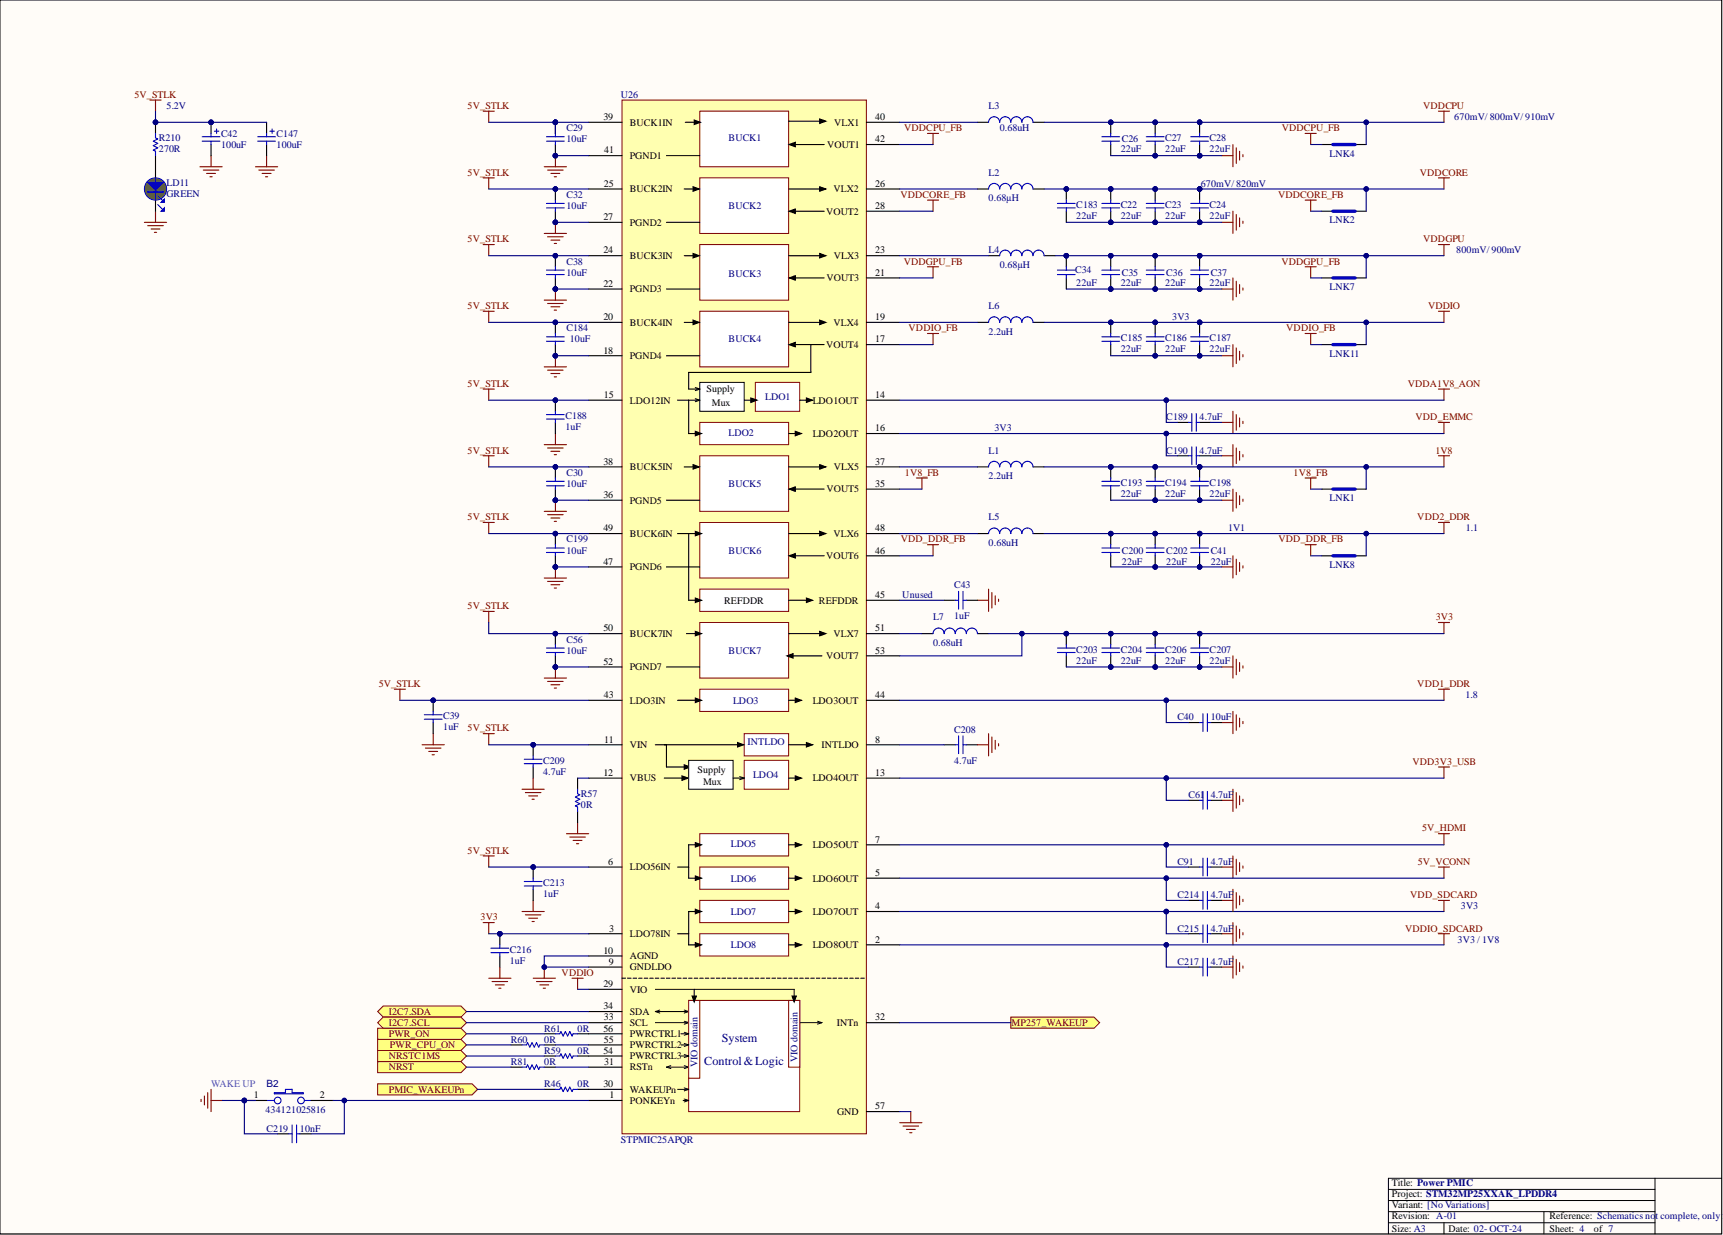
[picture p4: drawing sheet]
<svg xmlns="http://www.w3.org/2000/svg" width="393mm" height="282mm" viewBox="0 0 393 282" stroke-linecap="round" stroke-linejoin="round" font-family="sans-serif">
<defs><g id="words">
<g font-size="2.8" fill="#000080">
<text x="164.8" y="237.9">System</text>
<text x="160.8" y="243">Control&amp;Logic</text>
</g>
<g font-size="2.3" fill="#800000">
<text x="30.7" y="22.3">5V_STLK</text>
<text x="106.8" y="24.9">5V_STLK</text>
<text x="206.4" y="29.9">VDDCPU_FB</text>
<text x="292.6" y="29.9">VDDCPU_FB</text>
<text x="324.9" y="24.9">VDDCPU</text>
<text x="106.8" y="40.1">5V_STLK</text>
<text x="324.2" y="40.1">VDDCORE</text>
<text x="205.6" y="45.2">VDDCORE_FB</text>
<text x="291.8" y="45.2">VDDCORE_FB</text>
<text x="106.8" y="55.3">5V_STLK</text>
<text x="324.9" y="55.3">VDDGPU</text>
<text x="206.3" y="60.4">VDDGPU_FB</text>
<text x="292.5" y="60.4">VDDGPU_FB</text>
<text x="106.8" y="70.5">5V_STLK</text>
<text x="326" y="70.5">VDDIO</text>
<text x="207.4" y="75.6">VDDIO_FB</text>
<text x="293.6" y="75.6">VDDIO_FB</text>
<text x="106.8" y="88.3">5V_STLK</text>
<text x="321.4" y="88.3">VDDA1V8_AON</text>
<text x="323.1" y="95.9">VDD_EMMC</text>
<text x="106.8" y="103.5">5V_STLK</text>
<text x="327.7" y="103.5">1V8</text>
<text x="206.6" y="108.6">1V8_FB</text>
<text x="295.3" y="108.6">1V8_FB</text>
<text x="106.8" y="118.7">5V_STLK</text>
<text x="323.6" y="118.7">VDD2_DDR</text>
<text x="205.6" y="123.8">VDD_DDR_FB</text>
<text x="291.9" y="123.8">VDD_DDR_FB</text>
<text x="106.8" y="139">5V_STLK</text>
<text x="327.8" y="141.6">3V3</text>
<text x="86.5" y="156.8">5V_STLK</text>
<text x="323.6" y="156.8">VDD1_DDR</text>
<text x="106.8" y="166.9">5V_STLK</text>
<text x="322.5" y="174.6">VDD3V3_USB</text>
<text x="324.7" y="189.8">5V_HDMI</text>
<text x="106.8" y="194.8">5V_STLK</text>
<text x="323.6" y="197.4">5V_VCONN</text>
<text x="322" y="205">VDD_SDCARD</text>
<text x="109.7" y="210.1">3V3</text>
<text x="320.8" y="212.6">VDDIO_SDCARD</text>
<text x="128.2" y="222.8">VDDIO</text>
<text x="88.8" y="231.6">I2C7.SDA</text>
<text x="88.8" y="236.7">PWR_ON</text>
<text x="88.8" y="234.2">I2C7.SCL</text>
<text x="89" y="239.2">PWR_CPU_ON</text>
<text x="230.9" y="234.2">MP257_WAKEUP</text>
<text x="88.8" y="244.3">NRST</text>
<text x="88.8" y="241.8">NRSTC1MS</text>
<text x="88.8" y="249.4">PMIC_WAKEUPn</text>
</g>
<g font-size="2.3" fill="#000080">
<text x="141.7" y="22.3">U26</text>
<text x="38" y="24.9">5.2V</text>
<text x="129.3" y="29.9">C29</text>
<text x="225.7" y="24.9">L3</text>
<text x="228.2" y="29.9">0.68uH</text>
<text x="332" y="27.4">670mV/ 800mV/ 910mV</text>
<text x="36.3" y="34.8">270R</text>
<text x="36.3" y="32.2">R210</text>
<text x="50.5" y="33.7">100uF</text>
<text x="50.5" y="31.2">C42</text>
<text x="63.1" y="33.7">100uF</text>
<text x="63.1" y="31.2">C147</text>
<text x="129.3" y="32.5">10uF</text>
<text x="166.3" y="32.2">BUCK1</text>
<text x="255.9" y="34.8">22uF</text>
<text x="256.1" y="32.5">C26</text>
<text x="266" y="34.8">22uF</text>
<text x="266" y="32.2">C27</text>
<text x="276.1" y="34.8">22uF</text>
<text x="276.1" y="32.2">C28</text>
<text x="303.5" y="35.8">LNK4</text>
<text x="225.7" y="40.1">L2</text>
<text x="38" y="44.9">GREEN</text>
<text x="38" y="42.4">LD11</text>
<text x="129.3" y="47.7">10uF</text>
<text x="129.3" y="45.2">C32</text>
<text x="166.3" y="47.7">BUCK2</text>
<text x="225.7" y="45.9">0.68µH</text>
<text x="245.7" y="47.4">C183</text>
<text x="255.9" y="47.4">C22</text>
<text x="266" y="47.4">C23</text>
<text x="274.1" y="42.6">670mV/ 820mV</text>
<text x="276.1" y="47.4">C24</text>
<text x="245.7" y="50">22uF</text>
<text x="255.9" y="50">22uF</text>
<text x="266" y="50">22uF</text>
<text x="276.1" y="50">22uF</text>
<text x="303.5" y="51">LNK2</text>
<text x="225.7" y="57.8">L4</text>
<text x="332.4" y="57.8">800mV/ 900mV</text>
<text x="129.3" y="62.9">10uF</text>
<text x="129.3" y="60.4">C38</text>
<text x="166.3" y="63.2">BUCK3</text>
<text x="228.2" y="61.1">0.68µH</text>
<text x="245.5" y="62.4">C34</text>
<text x="245.7" y="65.2">22uF</text>
<text x="255.9" y="65.2">22uF</text>
<text x="256.1" y="62.9">C35</text>
<text x="266" y="65.2">22uF</text>
<text x="266.3" y="62.9">C36</text>
<text x="276.1" y="65.2">22uF</text>
<text x="276.4" y="62.9">C37</text>
<text x="225.7" y="70.5">L6</text>
<text x="303.5" y="66.2">LNK7</text>
<text x="129.3" y="75.6">C184</text>
<text x="225.7" y="76.4">2.2uH</text>
<text x="255.9" y="77.9">C185</text>
<text x="266" y="77.9">C186</text>
<text x="267.6" y="73.1">3V3</text>
<text x="276.1" y="77.9">C187</text>
<text x="130.1" y="78.1">10uF</text>
<text x="166.3" y="78.1">BUCK4</text>
<text x="255.9" y="80.4">22uF</text>
<text x="266" y="80.4">22uF</text>
<text x="276.1" y="80.4">22uF</text>
<text x="303.5" y="81.4">LNK11</text>
<text x="129.1" y="95.7">C188</text>
<text x="174.7" y="91.3">LDO1</text>
<text x="266.3" y="95.9">C189</text>
<text x="273.9" y="95.9">4.7uF</text>
<text x="129.1" y="98.2">1uF</text>
<text x="166.3" y="99.5">LDO2</text>
<text x="227" y="98.4">3V3</text>
<text x="225.7" y="103.5">L1</text>
<text x="266.3" y="103.5">C190</text>
<text x="273.9" y="103.5">4.7uF</text>
<text x="129.3" y="111.1">10uF</text>
<text x="129.3" y="108.6">C30</text>
<text x="166.3" y="111.1">BUCK5</text>
<text x="225.7" y="109.3">2.2uH</text>
<text x="255.9" y="113.4">22uF</text>
<text x="255.9" y="110.9">C193</text>
<text x="266" y="113.4">22uF</text>
<text x="266" y="110.9">C194</text>
<text x="276.1" y="113.4">22uF</text>
<text x="276.1" y="110.9">C198</text>
<text x="225.7" y="118.7">L5</text>
<text x="303.5" y="114.4">LNK1</text>
<text x="129.3" y="123.8">C199</text>
<text x="225.7" y="124.6">0.68uH</text>
<text x="280.4" y="121.3">1V1</text>
<text x="334.6" y="121.3">1.1</text>
<text x="129.3" y="126.3">10uF</text>
<text x="166.3" y="126.3">BUCK6</text>
<text x="256.1" y="128.9">22uF</text>
<text x="256.1" y="126.3">C200</text>
<text x="266.3" y="128.9">22uF</text>
<text x="266.3" y="126.3">C202</text>
<text x="276.4" y="128.9">22uF</text>
<text x="276.4" y="126.3">C41</text>
<text x="303.5" y="129.6">LNK8</text>
<text x="206" y="136.5">Unused</text>
<text x="217.8" y="134.2">C43</text>
<text x="213" y="141.6">L7</text>
<text x="217.8" y="141.3">1uF</text>
<text x="129.3" y="149.2">10uF</text>
<text x="129.3" y="146.6">C56</text>
<text x="166.3" y="149.2">BUCK7</text>
<text x="213" y="147.4">0.68uH</text>
<text x="245.7" y="148.9">C203</text>
<text x="255.9" y="148.9">C204</text>
<text x="266" y="148.9">C206</text>
<text x="276.1" y="148.9">C207</text>
<text x="245.7" y="151.5">22uF</text>
<text x="255.9" y="151.5">22uF</text>
<text x="266" y="151.5">22uF</text>
<text x="276.1" y="151.5">22uF</text>
<text x="167.4" y="160.6">LDO3</text>
<text x="334.5" y="159.3">1.8</text>
<text x="101.2" y="166.7">1uF</text>
<text x="101.2" y="164.1">C39</text>
<text x="217.8" y="167.2">C208</text>
<text x="268.8" y="164.4">C40</text>
<text x="276.4" y="164.4">10uF</text>
<text x="170.7" y="170">INTLDO</text>
<text x="124" y="176.8">4.7uF</text>
<text x="124" y="174.3">C209</text>
<text x="171.9" y="177.6">LDO4</text>
<text x="217.8" y="174.3">4.7uF</text>
<text x="132.6" y="184.4">0R</text>
<text x="132.6" y="181.9">R57</text>
<text x="271.3" y="182.2">C61</text>
<text x="276.4" y="182.2">4.7uF</text>
<text x="166.9" y="193.3">LDO5</text>
<text x="268.8" y="197.4">C91</text>
<text x="276.4" y="197.4">4.7uF</text>
<text x="124" y="202.2">C213</text>
<text x="166.9" y="201.2">LDO6</text>
<text x="124" y="204.7">1uF</text>
<text x="166.9" y="208.8">LDO7</text>
<text x="268.8" y="205">C214</text>
<text x="276.4" y="205">4.7uF</text>
<text x="333.5" y="207.5">3V3</text>
<text x="268.8" y="212.6">C215</text>
<text x="276.4" y="212.6">4.7uF</text>
<text x="332.8" y="215.1">3V3 / 1V8</text>
<text x="116.4" y="220">1uF</text>
<text x="116.4" y="217.4">C216</text>
<text x="166.9" y="216.4">LDO8</text>
<text x="268.8" y="220.2">C217</text>
<text x="276.4" y="220.2">4.7uF</text>
<text x="116.6" y="238">R60</text>
<text x="124.3" y="238">0R</text>
<text x="124.3" y="235.4">R61</text>
<text x="131.9" y="235.4">0R</text>
<text x="116.6" y="243">R81</text>
<text x="124.3" y="243">0R</text>
<text x="124.3" y="240.5">R59</text>
<text x="131.9" y="240.5">0R</text>
<text x="159.2" y="243.6" transform="rotate(-90 159.2 243.6)">VIO domain</text>
<text x="182.1" y="242.4" transform="rotate(-90 182.1 242.4)">VIO domain</text>
<text x="60.9" y="248.1">B2</text>
<text x="124.3" y="248.1">R46</text>
<text x="131.9" y="248.1">0R</text>
<text x="60.6" y="254">434121025816</text>
<text x="60.9" y="258.3">C219</text>
<text x="68.5" y="258.3">10nF</text>
<text x="141.7" y="260.8">STPMIC25APQR</text>
<text x="378" y="278.3">t complete, only</text>
<text x="393.2" y="278.3">fo</text>
</g>
<g font-size="2.3">
<text x="137.8" y="27.4">39</text>
<text x="143.8" y="28.7">BUCK1IN</text>
<text x="190.4" y="28.7">VLX1</text>
<text x="199.8" y="27.4">40</text>
<text x="137.9" y="35">41</text>
<text x="188.8" y="33.7">VOUT1</text>
<text x="199.8" y="32.5">42</text>
<text x="143.8" y="36.3">PGND1</text>
<text x="137.9" y="42.6">25</text>
<text x="143.8" y="43.9">BUCK2IN</text>
<text x="190.3" y="43.9">VLX2</text>
<text x="199.8" y="42.6">26</text>
<text x="199.8" y="47.7">28</text>
<text x="137.8" y="50.2">27</text>
<text x="143.8" y="51.5">PGND2</text>
<text x="188.6" y="49">VOUT2</text>
<text x="137.8" y="57.8">24</text>
<text x="143.8" y="59.1">BUCK3IN</text>
<text x="190.3" y="59.1">VLX3</text>
<text x="199.8" y="57.8">23</text>
<text x="137.8" y="65.5">22</text>
<text x="188.7" y="64.2">VOUT3</text>
<text x="199.8" y="62.9">21</text>
<text x="143.8" y="66.7">PGND3</text>
<text x="137.8" y="73.1">20</text>
<text x="143.8" y="74.3">BUCK4IN</text>
<text x="190.3" y="74.3">VLX4</text>
<text x="199.8" y="73.1">19</text>
<text x="137.8" y="80.7">18</text>
<text x="143.8" y="82">PGND4</text>
<text x="188.6" y="79.4">VOUT4</text>
<text x="199.8" y="78.1">17</text>
<text x="161.3" y="89.6">Supply</text>
<text x="137.9" y="90.8">15</text>
<text x="143.8" y="92.1">LDO12IN</text>
<text x="162.5" y="92.6">Mux</text>
<text x="185.5" y="92.1">LDO1OUT</text>
<text x="199.8" y="90.8">14</text>
<text x="185.5" y="99.7">LDO2OUT</text>
<text x="199.8" y="98.4">16</text>
<text x="137.8" y="106.1">38</text>
<text x="143.8" y="107.3">BUCK5IN</text>
<text x="190.3" y="107.3">VLX5</text>
<text x="199.8" y="106.1">37</text>
<text x="137.8" y="113.7">36</text>
<text x="188.7" y="112.4">VOUT5</text>
<text x="199.8" y="111.1">35</text>
<text x="143.8" y="114.9">PGND5</text>
<text x="137.8" y="121.3">49</text>
<text x="143.8" y="122.5">BUCK6IN</text>
<text x="190.3" y="122.5">VLX6</text>
<text x="199.8" y="121.3">48</text>
<text x="137.8" y="128.9">47</text>
<text x="143.8" y="130.2">PGND6</text>
<text x="188.6" y="127.6">VOUT6</text>
<text x="199.8" y="126.3">46</text>
<text x="165.3" y="137.8">REFDDR</text>
<text x="187" y="137.8">REFDDR</text>
<text x="199.8" y="136.5">45</text>
<text x="137.8" y="144.1">50</text>
<text x="143.8" y="145.4">BUCK7IN</text>
<text x="190.3" y="145.4">VLX7</text>
<text x="199.8" y="144.1">51</text>
<text x="199.8" y="149.2">53</text>
<text x="137.8" y="151.7">52</text>
<text x="143.8" y="153">PGND7</text>
<text x="188.6" y="150.4">VOUT7</text>
<text x="137.9" y="159.3">43</text>
<text x="143.8" y="160.6">LDO3IN</text>
<text x="185.5" y="160.6">LDO3OUT</text>
<text x="199.8" y="159.3">44</text>
<text x="137.9" y="169.5">11</text>
<text x="143.8" y="170.7">VIN</text>
<text x="187.6" y="170.7">INTLDO</text>
<text x="199.8" y="169.5">8</text>
<text x="137.8" y="177.1">12</text>
<text x="143.8" y="178.4">VBUS</text>
<text x="159.2" y="176.3">Supply</text>
<text x="160.5" y="179.1">Mux</text>
<text x="185.5" y="178.4">LDO4OUT</text>
<text x="199.8" y="177.1">13</text>
<text x="138.9" y="197.4">6</text>
<text x="185.5" y="193.6">LDO5OUT</text>
<text x="199.8" y="192.3">7</text>
<text x="143.8" y="198.7">LDO56IN</text>
<text x="185.5" y="201.2">LDO6OUT</text>
<text x="199.8" y="199.9">5</text>
<text x="185.5" y="208.8">LDO7OUT</text>
<text x="199.8" y="207.5">4</text>
<text x="139" y="212.6">3</text>
<text x="143.8" y="213.9">LDO78IN</text>
<text x="199.8" y="215.1">2</text>
<text x="137.8" y="217.7">10</text>
<text x="139" y="220.2">9</text>
<text x="143.8" y="221.5">GNDLDO</text>
<text x="143.8" y="218.9">AGND</text>
<text x="185.5" y="216.4">LDO8OUT</text>
<text x="137.8" y="225.3">29</text>
<text x="143.8" y="226.6">VIO</text>
<text x="137.8" y="230.4">34</text>
<text x="137.9" y="232.9">33</text>
<text x="143.8" y="231.6">SDA</text>
<text x="199.8" y="232.9">32</text>
<text x="137.8" y="235.4">56</text>
<text x="137.9" y="238">55</text>
<text x="143.8" y="234.2">SCL</text>
<text x="143.8" y="236.7">PWRCTRL1</text>
<text x="143.8" y="239.2">PWRCTRL2</text>
<text x="191" y="234.2">INTn</text>
<text x="137.8" y="240.5">54</text>
<text x="137.9" y="243">31</text>
<text x="143.8" y="244.3">RSTn</text>
<text x="143.8" y="241.8">PWRCTRL3</text>
<text x="58" y="250.7">1</text>
<text x="73" y="250.7">2</text>
<text x="137.8" y="248.1">30</text>
<text x="139.1" y="250.7">1</text>
<text x="143.8" y="251.9">PONKEYn</text>
<text x="143.8" y="249.4">WAKEUPn</text>
<text x="191.1" y="254.5">GND</text>
<text x="199.8" y="253.2">57</text>
<text x="317.7" y="270.7">Title: Power PMIC</text>
<text x="317.7" y="273.2">Project: STM32MP25XXAK_LPDDR4</text>
<text x="317.7" y="275.8">Variant: [No Variations]</text>
<text x="317.7" y="281.1">Size: A3</text>
<text x="317.7" y="278.3">Revision: A-01</text>
<text x="330.7" y="281.1">Date: 02- OCT-24</text>
<text x="353.7" y="278.3">Reference: Schematics no</text>
<text x="353.7" y="281.1">Sheet: 4</text>
<text x="363.9" y="281.1">of 7</text>
</g>
<text font-size="2.3" fill="#009cca" x="48.2" y="248.1">WAKE UP</text>
</g></defs>
<path d="M0 0h393v281.6h-393z" fill-rule="evenodd" fill="#fffcf8"/>
<path d="M0 0h393v281.6h-393z" fill="none" stroke="#000" stroke-width=".23"/>
<path d="M0 0h393v281.6h-393z" fill-rule="evenodd" fill="#fffcf8"/>
<path d="M0 0h393v281.6h-393zM317 271.5h60.8M317 274h60.8M317 279.1h60.8M317 276.5h60.8M329.6 279.1v2.5M352.5 276.5v5.1M377.8 268.9v12.7M393 268.9h-76v12.7" fill="none" stroke="#000" stroke-width=".23"/>
<path d="M124.3 68.5h5M125 69.3h3.6M125.8 70h2M126.5 70.8h.5M126.8 66v2.5" fill="none" stroke="#800000" stroke-width=".25"/>
<circle cx="126.8" cy="66" r=".51" fill="#000080"/>
<circle cx="126.8" cy="66" r=".51" fill="none" stroke="#000080" stroke-width=".23"/>
<circle cx="126.8" cy="35.5" r=".51" fill="#000080"/>
<circle cx="126.8" cy="35.5" r=".51" fill="none" stroke="#000080" stroke-width=".23"/>
<circle cx="126.8" cy="27.9" r=".51" fill="#000080"/>
<circle cx="126.8" cy="27.9" r=".51" fill="none" stroke="#000080" stroke-width=".23"/>
<path d="M126.8 33v2.5" fill="none" stroke="#000" stroke-width=".25"/>
<circle cx="126.8" cy="35.5" r=".51" fill="#000080"/>
<circle cx="126.8" cy="35.5" r=".51" fill="none" stroke="#000080" stroke-width=".23"/>
<path d="M126.8 27.9v2.5" fill="none" stroke="#000" stroke-width=".25"/>
<circle cx="126.8" cy="27.9" r=".51" fill="#000080"/>
<circle cx="126.8" cy="27.9" r=".51" fill="none" stroke="#000080" stroke-width=".23"/>
<path d="M124.8 31.2h4M124.8 32.2h4M126.8 30.4v.8M126.8 32.2v.8" fill="none" stroke="#00f" stroke-width=".25"/>
<circle cx="253.6" cy="27.9" r=".51" fill="#000080"/>
<circle cx="253.6" cy="27.9" r=".51" fill="none" stroke="#000080" stroke-width=".23"/>
<path d="M253.6 27.9v2.5M253.6 33v2.5" fill="none" stroke="#000" stroke-width=".25"/>
<circle cx="253.6" cy="27.9" r=".51" fill="#000080"/>
<circle cx="253.6" cy="27.9" r=".51" fill="none" stroke="#000080" stroke-width=".23"/>
<path d="M251.5 31.2h4.1M251.5 32.2h4.1M253.6 30.4v.8M253.6 32.2v.8" fill="none" stroke="#00f" stroke-width=".25"/>
<path d="M278.9 129.4h2.6M281.5 126.9v5M282.2 127.6v3.6M283 128.4v2M283.7 129.1v.5" fill="none" stroke="#800000" stroke-width=".25"/>
<circle cx="263.7" cy="129.4" r=".51" fill="#000080"/>
<circle cx="263.7" cy="129.4" r=".51" fill="none" stroke="#000080" stroke-width=".23"/>
<circle cx="263.7" cy="121.8" r=".51" fill="#000080"/>
<circle cx="263.7" cy="121.8" r=".51" fill="none" stroke="#000080" stroke-width=".23"/>
<path d="M263.7 126.9v2.5" fill="none" stroke="#000" stroke-width=".25"/>
<circle cx="263.7" cy="129.4" r=".51" fill="#000080"/>
<circle cx="263.7" cy="129.4" r=".51" fill="none" stroke="#000080" stroke-width=".23"/>
<path d="M263.7 121.8v2.5" fill="none" stroke="#000" stroke-width=".25"/>
<circle cx="263.7" cy="121.8" r=".51" fill="#000080"/>
<circle cx="263.7" cy="121.8" r=".51" fill="none" stroke="#000080" stroke-width=".23"/>
<path d="M261.7 125.1h4M261.7 126.1h4M263.7 124.3v.8M263.7 126.1v.8" fill="none" stroke="#00f" stroke-width=".25"/>
<circle cx="253.6" cy="121.8" r=".51" fill="#000080"/>
<circle cx="253.6" cy="121.8" r=".51" fill="none" stroke="#000080" stroke-width=".23"/>
<path d="M253.6 121.8v2.5M253.6 126.9v2.5" fill="none" stroke="#000" stroke-width=".25"/>
<circle cx="253.6" cy="121.8" r=".51" fill="#000080"/>
<circle cx="253.6" cy="121.8" r=".51" fill="none" stroke="#000080" stroke-width=".23"/>
<path d="M251.5 125.1h4.1M251.5 126.1h4.1M253.6 124.3v.8M253.6 126.1v.8" fill="none" stroke="#00f" stroke-width=".25"/>
<path d="M278.9 50.7h2.6M281.5 48.2v5.1M282.2 49v3.5M283 49.7v2.1M283.7 50.5v.5" fill="none" stroke="#800000" stroke-width=".25"/>
<circle cx="126.8" cy="81.2" r=".51" fill="#000080"/>
<circle cx="126.8" cy="81.2" r=".51" fill="none" stroke="#000080" stroke-width=".23"/>
<circle cx="126.8" cy="73.6" r=".51" fill="#000080"/>
<circle cx="126.8" cy="73.6" r=".51" fill="none" stroke="#000080" stroke-width=".23"/>
<path d="M126.8 78.7v2.5" fill="none" stroke="#000" stroke-width=".25"/>
<circle cx="126.8" cy="81.2" r=".51" fill="#000080"/>
<circle cx="126.8" cy="81.2" r=".51" fill="none" stroke="#000080" stroke-width=".23"/>
<path d="M126.8 73.6v2.5" fill="none" stroke="#000" stroke-width=".25"/>
<circle cx="126.8" cy="73.6" r=".51" fill="#000080"/>
<circle cx="126.8" cy="73.6" r=".51" fill="none" stroke="#000080" stroke-width=".23"/>
<path d="M124.8 76.9h4M124.8 77.9h4M126.8 76.1v.8M126.8 77.9v.8" fill="none" stroke="#00f" stroke-width=".25"/>
<circle cx="253.6" cy="50.7" r=".51" fill="#000080"/>
<circle cx="253.6" cy="50.7" r=".51" fill="none" stroke="#000080" stroke-width=".23"/>
<circle cx="253.6" cy="43.1" r=".51" fill="#000080"/>
<circle cx="253.6" cy="43.1" r=".51" fill="none" stroke="#000080" stroke-width=".23"/>
<path d="M253.6 48.2v2.5" fill="none" stroke="#000" stroke-width=".25"/>
<circle cx="253.6" cy="50.7" r=".51" fill="#000080"/>
<circle cx="253.6" cy="50.7" r=".51" fill="none" stroke="#000080" stroke-width=".23"/>
<path d="M253.6 43.1v2.6" fill="none" stroke="#000" stroke-width=".25"/>
<circle cx="253.6" cy="43.1" r=".51" fill="#000080"/>
<circle cx="253.6" cy="43.1" r=".51" fill="none" stroke="#000080" stroke-width=".23"/>
<path d="M251.5 46.4h4.1M251.5 47.4h4.1M253.6 45.7v.7M253.6 47.4v.8" fill="none" stroke="#00f" stroke-width=".25"/>
<path d="M278.9 66h2.6M281.5 63.4v5.1M282.2 64.2v3.5M283 65v2M283.7 65.7v.5M121.7 177.6v2.5M119.2 180.1h5.1M119.9 180.9h3.6M120.7 181.7h2M121.5 182.4h.5" fill="none" stroke="#800000" stroke-width=".25"/>
<circle cx="253.6" cy="66" r=".51" fill="#000080"/>
<circle cx="253.6" cy="66" r=".51" fill="none" stroke="#000080" stroke-width=".23"/>
<circle cx="253.6" cy="58.4" r=".51" fill="#000080"/>
<circle cx="253.6" cy="58.4" r=".51" fill="none" stroke="#000080" stroke-width=".23"/>
<path d="M253.6 63.4v2.6" fill="none" stroke="#000" stroke-width=".25"/>
<circle cx="253.6" cy="66" r=".51" fill="#000080"/>
<circle cx="253.6" cy="66" r=".51" fill="none" stroke="#000080" stroke-width=".23"/>
<path d="M253.6 58.4v2.5" fill="none" stroke="#000" stroke-width=".25"/>
<circle cx="253.6" cy="58.4" r=".51" fill="#000080"/>
<circle cx="253.6" cy="58.4" r=".51" fill="none" stroke="#000080" stroke-width=".23"/>
<path d="M251.5 61.7h4.1M251.5 62.7h4.1M253.6 60.9v.8M253.6 62.7v.7" fill="none" stroke="#00f" stroke-width=".25"/>
<path d="M281.5 78.7v5M282.2 79.4v3.6M278.9 81.2h2.6M283 80.2v2M283.7 80.9v.5" fill="none" stroke="#800000" stroke-width=".25"/>
<circle cx="126.8" cy="114.2" r=".51" fill="#000080"/>
<circle cx="126.8" cy="114.2" r=".51" fill="none" stroke="#000080" stroke-width=".23"/>
<circle cx="126.8" cy="106.6" r=".51" fill="#000080"/>
<circle cx="126.8" cy="106.6" r=".51" fill="none" stroke="#000080" stroke-width=".23"/>
<path d="M126.8 111.6v2.6" fill="none" stroke="#000" stroke-width=".25"/>
<circle cx="126.8" cy="114.2" r=".51" fill="#000080"/>
<circle cx="126.8" cy="114.2" r=".51" fill="none" stroke="#000080" stroke-width=".23"/>
<path d="M126.8 106.6v2.5" fill="none" stroke="#000" stroke-width=".25"/>
<circle cx="126.8" cy="106.6" r=".51" fill="#000080"/>
<circle cx="126.8" cy="106.6" r=".51" fill="none" stroke="#000080" stroke-width=".23"/>
<path d="M124.8 109.9h4M124.8 110.9h4M126.8 109.1v.8M126.8 110.9v.7" fill="none" stroke="#00f" stroke-width=".25"/>
<path d="M86.2 237.2h19l1.3 1.3-1.3 1.3h-19z" fill-rule="evenodd" fill="#ffff80"/>
<path d="M86.2 237.2h19l1.3 1.3-1.3 1.3h-19z" fill="none" stroke="#800000" stroke-width=".23"/>
<path d="M86.2 242.3h19l1.3 1.3-1.3 1.2h-19z" fill-rule="evenodd" fill="#ffff80"/>
<path d="M86.2 242.3h19l1.3 1.3-1.3 1.2h-19z" fill="none" stroke="#800000" stroke-width=".23"/>
<path d="M86.2 234.7h19l1.3 1.2-1.3 1.3h-19z" fill-rule="evenodd" fill="#ffff80"/>
<path d="M86.2 234.7h19l1.3 1.2-1.3 1.3h-19z" fill="none" stroke="#800000" stroke-width=".23"/>
<path d="M223.1 137h2.6M225.7 134.5v5M226.4 135.2v3.6M227.2 136v2M228 136.7v.6M278.9 164.9h2.6M281.5 162.4v5M282.2 163.1v3.6M283 163.9v2M283.7 164.7v.5" fill="none" stroke="#800000" stroke-width=".25"/>
<circle cx="243.4" cy="43.1" r=".51" fill="#000080"/>
<circle cx="243.4" cy="43.1" r=".51" fill="none" stroke="#000080" stroke-width=".23"/>
<path d="M243.4 43.1v2.6M243.4 48.2v2.5" fill="none" stroke="#000" stroke-width=".25"/>
<circle cx="243.4" cy="43.1" r=".51" fill="#000080"/>
<circle cx="243.4" cy="43.1" r=".51" fill="none" stroke="#000080" stroke-width=".23"/>
<path d="M241.4 46.4h4.1M241.4 47.4h4.1M243.4 45.7v.7M243.4 47.4v.8" fill="none" stroke="#00f" stroke-width=".25"/>
<circle cx="263.7" cy="35.5" r=".51" fill="#000080"/>
<circle cx="263.7" cy="35.5" r=".51" fill="none" stroke="#000080" stroke-width=".23"/>
<circle cx="263.7" cy="27.9" r=".51" fill="#000080"/>
<circle cx="263.7" cy="27.9" r=".51" fill="none" stroke="#000080" stroke-width=".23"/>
<path d="M263.7 33v2.5" fill="none" stroke="#000" stroke-width=".25"/>
<circle cx="263.7" cy="35.5" r=".51" fill="#000080"/>
<circle cx="263.7" cy="35.5" r=".51" fill="none" stroke="#000080" stroke-width=".23"/>
<path d="M263.7 27.9v2.5" fill="none" stroke="#000" stroke-width=".25"/>
<circle cx="263.7" cy="27.9" r=".51" fill="#000080"/>
<circle cx="263.7" cy="27.9" r=".51" fill="none" stroke="#000080" stroke-width=".23"/>
<path d="M261.7 31.2h4M261.7 32.2h4M263.7 30.4v.8M263.7 32.2v.8" fill="none" stroke="#00f" stroke-width=".25"/>
<circle cx="243.4" cy="58.4" r=".51" fill="#000080"/>
<circle cx="243.4" cy="58.4" r=".51" fill="none" stroke="#000080" stroke-width=".23"/>
<path d="M243.4 58.4v2.5M243.4 63.4v2.6" fill="none" stroke="#000" stroke-width=".25"/>
<circle cx="243.4" cy="58.4" r=".51" fill="#000080"/>
<circle cx="243.4" cy="58.4" r=".51" fill="none" stroke="#000080" stroke-width=".23"/>
<path d="M241.4 61.7h4.1M241.4 62.7h4.1M243.4 60.9v.8M243.4 62.7v.7" fill="none" stroke="#00f" stroke-width=".25"/>
<circle cx="126.8" cy="66" r=".51" fill="#000080"/>
<circle cx="126.8" cy="66" r=".51" fill="none" stroke="#000080" stroke-width=".23"/>
<circle cx="126.8" cy="58.4" r=".51" fill="#000080"/>
<circle cx="126.8" cy="58.4" r=".51" fill="none" stroke="#000080" stroke-width=".23"/>
<path d="M126.8 63.4v2.6" fill="none" stroke="#000" stroke-width=".25"/>
<circle cx="126.8" cy="66" r=".51" fill="#000080"/>
<circle cx="126.8" cy="66" r=".51" fill="none" stroke="#000080" stroke-width=".23"/>
<path d="M126.8 58.4v2.5" fill="none" stroke="#000" stroke-width=".25"/>
<circle cx="126.8" cy="58.4" r=".51" fill="#000080"/>
<circle cx="126.8" cy="58.4" r=".51" fill="none" stroke="#000080" stroke-width=".23"/>
<path d="M124.8 61.7h4M124.8 62.7h4M126.8 60.9v.8M126.8 62.7v.7" fill="none" stroke="#00f" stroke-width=".25"/>
<circle cx="126.8" cy="152.2" r=".51" fill="#000080"/>
<circle cx="126.8" cy="152.2" r=".51" fill="none" stroke="#000080" stroke-width=".23"/>
<circle cx="126.8" cy="144.6" r=".51" fill="#000080"/>
<circle cx="126.8" cy="144.6" r=".51" fill="none" stroke="#000080" stroke-width=".23"/>
<path d="M126.8 149.7v2.5" fill="none" stroke="#000" stroke-width=".25"/>
<circle cx="126.8" cy="152.2" r=".51" fill="#000080"/>
<circle cx="126.8" cy="152.2" r=".51" fill="none" stroke="#000080" stroke-width=".23"/>
<path d="M126.8 144.6v2.6" fill="none" stroke="#000" stroke-width=".25"/>
<circle cx="126.8" cy="144.6" r=".51" fill="#000080"/>
<circle cx="126.8" cy="144.6" r=".51" fill="none" stroke="#000080" stroke-width=".23"/>
<path d="M124.8 147.9h4M124.8 148.9h4M126.8 147.2v.7M126.8 148.9v.8" fill="none" stroke="#00f" stroke-width=".25"/>
<circle cx="126.8" cy="129.4" r=".51" fill="#000080"/>
<circle cx="126.8" cy="129.4" r=".51" fill="none" stroke="#000080" stroke-width=".23"/>
<circle cx="126.8" cy="121.8" r=".51" fill="#000080"/>
<circle cx="126.8" cy="121.8" r=".51" fill="none" stroke="#000080" stroke-width=".23"/>
<path d="M126.8 126.9v2.5" fill="none" stroke="#000" stroke-width=".25"/>
<circle cx="126.8" cy="129.4" r=".51" fill="#000080"/>
<circle cx="126.8" cy="129.4" r=".51" fill="none" stroke="#000080" stroke-width=".23"/>
<path d="M126.8 121.8v2.5" fill="none" stroke="#000" stroke-width=".25"/>
<circle cx="126.8" cy="121.8" r=".51" fill="#000080"/>
<circle cx="126.8" cy="121.8" r=".51" fill="none" stroke="#000080" stroke-width=".23"/>
<path d="M124.8 125.1h4M124.8 126.1h4M126.8 124.3v.8M126.8 126.1v.8" fill="none" stroke="#00f" stroke-width=".25"/>
<path d="M87.5 229.6h17.7l1.3 1.3-1.3 1.2h-17.7l-1.3-1.2z" fill-rule="evenodd" fill="#ffff80"/>
<path d="M87.5 229.6h17.7l1.3 1.3-1.3 1.2h-17.7l-1.3-1.2z" fill="none" stroke="#800000" stroke-width=".23"/>
<path d="M87.5 232.1h17.7l1.3 1.3-1.3 1.3h-17.7l-1.3-1.3z" fill-rule="evenodd" fill="#ffff80"/>
<path d="M87.5 232.1h17.7l1.3 1.3-1.3 1.3h-17.7l-1.3-1.3z" fill="none" stroke="#800000" stroke-width=".23"/>
<g fill="none" stroke="#800000" stroke-width=".25">
<path d="M124.3 38.1h5M125 38.8h3.6M125.8 39.6h2M126.8 35.5v2.6M126.5 40.3h.5M278.9 96.4h2.6M281.5 93.9v5M282.2 94.6v3.6M283 95.4v2M283.7 96.2v.5M328.4 88.8h2.5M329.6 88.8v2.5"/>
<path d="M278.9 114.2h2.6M281.5 111.6v5.1M282.2 112.4v3.5M283 113.2v2M283.7 113.9v.5M278.9 152.2h2.6M281.5 149.7v5.1M282.2 150.4v3.6M283 151.2v2M283.7 152v.5M328.4 142.1h2.5M329.6 142.1v2.5"/>
<path d="M328.4 175.1h2.5M329.6 175.1v2.5M278.9 182.7h2.6M281.5 180.1v5.1M282.2 180.9v3.5M283 181.7v2M283.7 182.4v.5M278.9 213.1h2.6M281.5 210.6v5M281.5 218.2v5.1M282.2 211.3v3.6M282.2 218.9v3.6"/>
<path d="M283 212.1v2M283 219.7v2M283.7 212.9v.5M328.4 213.1h2.5M328.4 205.5h2.5M329.6 205.5v2.5M329.6 213.1v2.5M278.9 220.7h2.6M283.7 220.5v.5"/>
</g>
<circle cx="126.8" cy="35.5" r=".51" fill="#000080"/>
<circle cx="126.8" cy="35.5" r=".51" fill="none" stroke="#000080" stroke-width=".23"/>
<path d="M124.3 53.3h5M125 54h3.6M125.8 54.8h2M126.5 55.6h.5M126.8 50.7v2.6" fill="none" stroke="#800000" stroke-width=".25"/>
<circle cx="126.8" cy="50.7" r=".51" fill="#000080"/>
<circle cx="126.8" cy="50.7" r=".51" fill="none" stroke="#000080" stroke-width=".23"/>
<circle cx="121.7" cy="170" r=".51" fill="#000080"/>
<circle cx="121.7" cy="170" r=".51" fill="none" stroke="#000080" stroke-width=".23"/>
<path d="M121.7 170v2.5M121.7 175.1v2.5" fill="none" stroke="#000" stroke-width=".25"/>
<circle cx="121.7" cy="170" r=".51" fill="#000080"/>
<circle cx="121.7" cy="170" r=".51" fill="none" stroke="#000080" stroke-width=".23"/>
<path d="M119.7 173.3h4M119.7 174.3h4M121.7 172.5v.8M121.7 174.3v.8" fill="none" stroke="#00f" stroke-width=".25"/>
<g fill="none" stroke="#800000" stroke-width=".25">
<path d="M124.3 154.8h5M125 155.5h3.6M125.8 156.3h2M126.5 157h.5M126.8 152.2v2.6M96.4 170h5M97.1 170.7h3.6M97.9 171.5h2M98.6 172.3h.5M98.9 167.4v2.6M129.3 190.3h5.1M130.1 191h3.5"/>
<path d="M130.8 191.8h2.1M131.6 192.6h.5M131.9 187.7v2.6"/>
</g>
<circle cx="126.8" cy="152.2" r=".51" fill="#000080"/>
<circle cx="126.8" cy="152.2" r=".51" fill="none" stroke="#000080" stroke-width=".23"/>
<path d="M124.3 83.7h5M125 84.5h3.6M125.8 85.2h2M126.5 86h.5M126.8 81.2v2.5" fill="none" stroke="#800000" stroke-width=".25"/>
<circle cx="126.8" cy="81.2" r=".51" fill="#000080"/>
<circle cx="126.8" cy="81.2" r=".51" fill="none" stroke="#000080" stroke-width=".23"/>
<path d="M126.8 98.9v2.6M124.3 101.5h5M124.3 116.7h5M125 102.2h3.6M125 117.5h3.6M125.8 103h2M125.8 118.2h2M126.5 103.8h.5M126.5 119h.5M126.8 114.2v2.5" fill="none" stroke="#800000" stroke-width=".25"/>
<circle cx="126.8" cy="114.2" r=".51" fill="#000080"/>
<circle cx="126.8" cy="114.2" r=".51" fill="none" stroke="#000080" stroke-width=".23"/>
<path d="M124.3 131.9h5M125 132.7h3.6M125.8 133.5h2M126.5 134.2h.5M126.8 129.4v2.5" fill="none" stroke="#800000" stroke-width=".25"/>
<circle cx="126.8" cy="129.4" r=".51" fill="#000080"/>
<circle cx="126.8" cy="129.4" r=".51" fill="none" stroke="#000080" stroke-width=".23"/>
<path d="M121.7 223.3h5.1M122.5 224h3.5M123.2 224.8h2.1M124 225.5h.5M124.3 220.7v2.6" fill="none" stroke="#800000" stroke-width=".25"/>
<circle cx="124.3" cy="220.7" r=".51" fill="#000080"/>
<circle cx="124.3" cy="220.7" r=".51" fill="none" stroke="#000080" stroke-width=".23"/>
<g fill="none" stroke="#800000" stroke-width=".25">
<path d="M278.9 35.5h2.6M281.5 33v5.1M282.2 33.7v3.6M283 34.5v2M283.7 35.3v.5M223.1 170h2.6M225.7 167.4v5.1M226.4 168.2v3.6M227.2 169v2M228 169.7v.5M110.3 210.6h2.5M111.6 210.6v2.5"/>
<path d="M119.2 208h5.1M119.9 208.8h3.6M120.7 209.6h2M121.5 210.3h.5M121.7 205.5v2.5M111.6 223.3h5M112.3 224h3.6M113.1 224.8h2M113.9 225.5h.5M114.1 220.7v2.6M130.6 223.3h2.5M131.9 223.3v2.5"/>
<path d="M205.4 256.2h5.1M206.2 257h3.5M206.9 257.8h2M207.7 258.5h.5M207.9 253.7v2.5"/>
</g>
<path d="M215.5 170h2.6M220.6 170h2.5M271.3 213.1h2.6M276.4 213.1h2.5M271.3 220.7h2.6M276.4 220.7h2.5" fill="none" stroke="#000" stroke-width=".25"/>
<path d="M218.1 170h.7M218.8 168v4M219.8 168v4M219.8 170h.8M273.9 213.1h.7M274.6 211.1v4M274.6 218.7v4.1M275.6 211.1v4M275.6 218.7v4.1M275.6 213.1h.8M273.9 220.7h.7M275.6 220.7h.8" fill="none" stroke="#00f" stroke-width=".25"/>
<path d="M86.2 239.8h19l1.3 1.2-1.3 1.3h-19z" fill-rule="evenodd" fill="#ffff80"/>
<path d="M86.2 239.8h19l1.3 1.2-1.3 1.3h-19z" fill="none" stroke="#800000" stroke-width=".23"/>
<path d="M328.4 96.4h2.5M329.6 96.4v2.5M45.9 250.9v.5M46.7 250.2v2M47.4 249.4v3.5M48.2 248.6v5.1M48.2 251.2h2.5" fill="none" stroke="#800000" stroke-width=".25"/>
<path d="M63.4 258.8h2.5M68.5 258.8h2.5" fill="none" stroke="#000" stroke-width=".25"/>
<path d="M65.9 258.8h.8M66.7 256.7v4.1M67.7 256.7v4.1M67.7 258.8h.8" fill="none" stroke="#00f" stroke-width=".25"/>
<circle cx="126.8" cy="50.7" r=".51" fill="#000080"/>
<circle cx="126.8" cy="50.7" r=".51" fill="none" stroke="#000080" stroke-width=".23"/>
<circle cx="126.8" cy="43.1" r=".51" fill="#000080"/>
<circle cx="126.8" cy="43.1" r=".51" fill="none" stroke="#000080" stroke-width=".23"/>
<path d="M126.8 48.2v2.5" fill="none" stroke="#000" stroke-width=".25"/>
<circle cx="126.8" cy="50.7" r=".51" fill="#000080"/>
<circle cx="126.8" cy="50.7" r=".51" fill="none" stroke="#000080" stroke-width=".23"/>
<path d="M126.8 43.1v2.6" fill="none" stroke="#000" stroke-width=".25"/>
<circle cx="126.8" cy="43.1" r=".51" fill="#000080"/>
<circle cx="126.8" cy="43.1" r=".51" fill="none" stroke="#000080" stroke-width=".23"/>
<path d="M124.8 46.4h4M124.8 47.4h4M126.8 45.7v.7M126.8 47.4v.8" fill="none" stroke="#00f" stroke-width=".25"/>
<path d="M33 50.7h5M33.7 51.5h3.6M34.5 52.3h2M35.2 53h.6M35.5 48.2v2.5" fill="none" stroke="#800000" stroke-width=".25"/>
<circle cx="35.5" cy="27.9" r=".51" fill="#000080"/>
<circle cx="35.5" cy="27.9" r=".51" fill="none" stroke="#000080" stroke-width=".23"/>
<path d="M35.5 27.9v2.5M35.5 35.5v2.6" fill="none" stroke="#000" stroke-width=".25"/>
<circle cx="35.5" cy="27.9" r=".51" fill="#000080"/>
<circle cx="35.5" cy="27.9" r=".51" fill="none" stroke="#000080" stroke-width=".23"/>
<path d="M35.5 30.4v1.1l.5 .2-1 .5 1 .5-1 .5 1 .5-1 .6 .5 .2v1" fill="none" stroke="#00f" stroke-width=".25"/>
<circle cx="35.5" cy="43.1" r="2.54" fill="#0f0"/>
<circle cx="35.5" cy="43.1" r="2.54" fill="none" stroke="#00f" stroke-width=".23"/>
<path d="M36 44.7l1 1M36 46.7l1 1" fill="none" stroke="#00f" stroke-width=".25"/>
<path d="M37.5 45.4v.8h-.7z" fill="#00f"/>
<path d="M37.5 45.4v.8h-.7z" fill="none" stroke="#00f" stroke-width=".25"/>
<path d="M37.5 47.4v.8h-.7z" fill="#00f"/>
<g fill="none" stroke="#00f" stroke-width=".25">
<path d="M33.7 43.6h3.6v.3h-3.6zM34 41.9h3M34.2 41.6v.5h2.6v-.5M34.5 41.6v.8h2v-.8M34.7 41.6v1h1.6v-1M35 41.6v1.3h1v-1.3M35.2 41.6v1.5M35.2 43.6v.3M35.2 43.1l-1.5-1.5h3.6l-1.5 1.5M35.2 43.1h.6M35.5 40.6v5.1M35.8 41.6v1.5"/>
<path d="M35.8 43.6v.3M37.5 47.4v.8h-.7zM271.3 96.4h.8M272.1 94.4v4M273.1 94.4v4M273.1 96.4h.8M271.3 104h.8M272.1 102v4.1M273.1 102v4.1M273.1 104h.8M273.9 182.7h.7M274.6 180.6v4.1"/>
<path d="M275.6 180.6v4.1M275.6 182.7h.8"/>
</g>
<path d="M35.5 38.1v2.5M35.5 45.7v2.5M268.8 96.4h2.5M273.9 96.4h2.5M268.8 104h2.5M273.9 104h2.5M271.3 182.7h2.6M276.4 182.7h2.5" fill="none" stroke="#000" stroke-width=".25"/>
<path d="M34.2 22.8h2.6M35.5 22.8v2.6M278.9 104h2.6M281.5 101.5v5.1M282.2 102.2v3.6M283 103v2M283.7 103.8v.5" fill="none" stroke="#800000" stroke-width=".25"/>
<circle cx="273.9" cy="35.5" r=".51" fill="#000080"/>
<circle cx="273.9" cy="35.5" r=".51" fill="none" stroke="#000080" stroke-width=".23"/>
<circle cx="273.9" cy="27.9" r=".51" fill="#000080"/>
<circle cx="273.9" cy="27.9" r=".51" fill="none" stroke="#000080" stroke-width=".23"/>
<path d="M273.9 33v2.5" fill="none" stroke="#000" stroke-width=".25"/>
<circle cx="273.9" cy="35.5" r=".51" fill="#000080"/>
<circle cx="273.9" cy="35.5" r=".51" fill="none" stroke="#000080" stroke-width=".23"/>
<path d="M273.9 27.9v2.5" fill="none" stroke="#000" stroke-width=".25"/>
<circle cx="273.9" cy="27.9" r=".51" fill="#000080"/>
<circle cx="273.9" cy="27.9" r=".51" fill="none" stroke="#000080" stroke-width=".23"/>
<path d="M271.8 31.2h4.1M271.8 32.2h4.1M273.9 30.4v.8M273.9 32.2v.8" fill="none" stroke="#00f" stroke-width=".25"/>
<circle cx="273.9" cy="129.4" r=".51" fill="#000080"/>
<circle cx="273.9" cy="129.4" r=".51" fill="none" stroke="#000080" stroke-width=".23"/>
<circle cx="273.9" cy="121.8" r=".51" fill="#000080"/>
<circle cx="273.9" cy="121.8" r=".51" fill="none" stroke="#000080" stroke-width=".23"/>
<path d="M273.9 126.9v2.5" fill="none" stroke="#000" stroke-width=".25"/>
<circle cx="273.9" cy="129.4" r=".51" fill="#000080"/>
<circle cx="273.9" cy="129.4" r=".51" fill="none" stroke="#000080" stroke-width=".23"/>
<path d="M273.9 121.8v2.5" fill="none" stroke="#000" stroke-width=".25"/>
<circle cx="273.9" cy="121.8" r=".51" fill="#000080"/>
<circle cx="273.9" cy="121.8" r=".51" fill="none" stroke="#000080" stroke-width=".23"/>
<path d="M271.8 125.1h4.1M271.8 126.1h4.1M273.9 124.3v.8M273.9 126.1v.8" fill="none" stroke="#00f" stroke-width=".25"/>
<circle cx="263.7" cy="50.7" r=".51" fill="#000080"/>
<circle cx="263.7" cy="50.7" r=".51" fill="none" stroke="#000080" stroke-width=".23"/>
<circle cx="263.7" cy="43.1" r=".51" fill="#000080"/>
<circle cx="263.7" cy="43.1" r=".51" fill="none" stroke="#000080" stroke-width=".23"/>
<path d="M263.7 48.2v2.5" fill="none" stroke="#000" stroke-width=".25"/>
<circle cx="263.7" cy="50.7" r=".51" fill="#000080"/>
<circle cx="263.7" cy="50.7" r=".51" fill="none" stroke="#000080" stroke-width=".23"/>
<path d="M263.7 43.1v2.6" fill="none" stroke="#000" stroke-width=".25"/>
<circle cx="263.7" cy="43.1" r=".51" fill="#000080"/>
<circle cx="263.7" cy="43.1" r=".51" fill="none" stroke="#000080" stroke-width=".23"/>
<path d="M261.7 46.4h4M261.7 47.4h4M263.7 45.7v.7M263.7 47.4v.8" fill="none" stroke="#00f" stroke-width=".25"/>
<circle cx="273.9" cy="50.7" r=".51" fill="#000080"/>
<circle cx="273.9" cy="50.7" r=".51" fill="none" stroke="#000080" stroke-width=".23"/>
<circle cx="273.9" cy="43.1" r=".51" fill="#000080"/>
<circle cx="273.9" cy="43.1" r=".51" fill="none" stroke="#000080" stroke-width=".23"/>
<path d="M273.9 48.2v2.5" fill="none" stroke="#000" stroke-width=".25"/>
<circle cx="273.9" cy="50.7" r=".51" fill="#000080"/>
<circle cx="273.9" cy="50.7" r=".51" fill="none" stroke="#000080" stroke-width=".23"/>
<path d="M273.9 43.1v2.6" fill="none" stroke="#000" stroke-width=".25"/>
<circle cx="273.9" cy="43.1" r=".51" fill="#000080"/>
<circle cx="273.9" cy="43.1" r=".51" fill="none" stroke="#000080" stroke-width=".23"/>
<path d="M271.8 46.4h4.1M271.8 47.4h4.1M273.9 45.7v.7M273.9 47.4v.8" fill="none" stroke="#00f" stroke-width=".25"/>
<circle cx="263.7" cy="66" r=".51" fill="#000080"/>
<circle cx="263.7" cy="66" r=".51" fill="none" stroke="#000080" stroke-width=".23"/>
<circle cx="263.7" cy="58.4" r=".51" fill="#000080"/>
<circle cx="263.7" cy="58.4" r=".51" fill="none" stroke="#000080" stroke-width=".23"/>
<path d="M263.7 63.4v2.6" fill="none" stroke="#000" stroke-width=".25"/>
<circle cx="263.7" cy="66" r=".51" fill="#000080"/>
<circle cx="263.7" cy="66" r=".51" fill="none" stroke="#000080" stroke-width=".23"/>
<path d="M263.7 58.4v2.5" fill="none" stroke="#000" stroke-width=".25"/>
<circle cx="263.7" cy="58.4" r=".51" fill="#000080"/>
<circle cx="263.7" cy="58.4" r=".51" fill="none" stroke="#000080" stroke-width=".23"/>
<path d="M261.7 61.7h4M261.7 62.7h4M263.7 60.9v.8M263.7 62.7v.7" fill="none" stroke="#00f" stroke-width=".25"/>
<circle cx="273.9" cy="66" r=".51" fill="#000080"/>
<circle cx="273.9" cy="66" r=".51" fill="none" stroke="#000080" stroke-width=".23"/>
<circle cx="273.9" cy="58.4" r=".51" fill="#000080"/>
<circle cx="273.9" cy="58.4" r=".51" fill="none" stroke="#000080" stroke-width=".23"/>
<path d="M273.9 63.4v2.6" fill="none" stroke="#000" stroke-width=".25"/>
<circle cx="273.9" cy="66" r=".51" fill="#000080"/>
<circle cx="273.9" cy="66" r=".51" fill="none" stroke="#000080" stroke-width=".23"/>
<path d="M273.9 58.4v2.5" fill="none" stroke="#000" stroke-width=".25"/>
<circle cx="273.9" cy="58.4" r=".51" fill="#000080"/>
<circle cx="273.9" cy="58.4" r=".51" fill="none" stroke="#000080" stroke-width=".23"/>
<path d="M271.8 61.7h4.1M271.8 62.7h4.1M273.9 60.9v.8M273.9 62.7v.7" fill="none" stroke="#00f" stroke-width=".25"/>
<circle cx="263.7" cy="81.2" r=".51" fill="#000080"/>
<circle cx="263.7" cy="81.2" r=".51" fill="none" stroke="#000080" stroke-width=".23"/>
<circle cx="263.7" cy="73.6" r=".51" fill="#000080"/>
<circle cx="263.7" cy="73.6" r=".51" fill="none" stroke="#000080" stroke-width=".23"/>
<path d="M263.7 78.7v2.5" fill="none" stroke="#000" stroke-width=".25"/>
<circle cx="263.7" cy="81.2" r=".51" fill="#000080"/>
<circle cx="263.7" cy="81.2" r=".51" fill="none" stroke="#000080" stroke-width=".23"/>
<path d="M263.7 73.6v2.5" fill="none" stroke="#000" stroke-width=".25"/>
<circle cx="263.7" cy="73.6" r=".51" fill="#000080"/>
<circle cx="263.7" cy="73.6" r=".51" fill="none" stroke="#000080" stroke-width=".23"/>
<path d="M261.7 76.9h4M261.7 77.9h4M263.7 76.1v.8M263.7 77.9v.8" fill="none" stroke="#00f" stroke-width=".25"/>
<circle cx="253.6" cy="73.6" r=".51" fill="#000080"/>
<circle cx="253.6" cy="73.6" r=".51" fill="none" stroke="#000080" stroke-width=".23"/>
<path d="M253.6 73.6v2.5M253.6 78.7v2.5" fill="none" stroke="#000" stroke-width=".25"/>
<circle cx="253.6" cy="73.6" r=".51" fill="#000080"/>
<circle cx="253.6" cy="73.6" r=".51" fill="none" stroke="#000080" stroke-width=".23"/>
<path d="M251.5 76.9h4.1M251.5 77.9h4.1M253.6 76.1v.8M253.6 77.9v.8" fill="none" stroke="#00f" stroke-width=".25"/>
<circle cx="273.9" cy="81.2" r=".51" fill="#000080"/>
<circle cx="273.9" cy="81.2" r=".51" fill="none" stroke="#000080" stroke-width=".23"/>
<circle cx="273.9" cy="73.6" r=".51" fill="#000080"/>
<circle cx="273.9" cy="73.6" r=".51" fill="none" stroke="#000080" stroke-width=".23"/>
<path d="M273.9 78.7v2.5" fill="none" stroke="#000" stroke-width=".25"/>
<circle cx="273.9" cy="81.2" r=".51" fill="#000080"/>
<circle cx="273.9" cy="81.2" r=".51" fill="none" stroke="#000080" stroke-width=".23"/>
<path d="M273.9 73.6v2.5" fill="none" stroke="#000" stroke-width=".25"/>
<circle cx="273.9" cy="73.6" r=".51" fill="#000080"/>
<circle cx="273.9" cy="73.6" r=".51" fill="none" stroke="#000080" stroke-width=".23"/>
<path d="M271.8 76.9h4.1M271.8 77.9h4.1M273.9 76.1v.8M273.9 77.9v.8" fill="none" stroke="#00f" stroke-width=".25"/>
<circle cx="273.9" cy="114.2" r=".51" fill="#000080"/>
<circle cx="273.9" cy="114.2" r=".51" fill="none" stroke="#000080" stroke-width=".23"/>
<circle cx="273.9" cy="106.6" r=".51" fill="#000080"/>
<circle cx="273.9" cy="106.6" r=".51" fill="none" stroke="#000080" stroke-width=".23"/>
<path d="M273.9 111.6v2.6" fill="none" stroke="#000" stroke-width=".25"/>
<circle cx="273.9" cy="114.2" r=".51" fill="#000080"/>
<circle cx="273.9" cy="114.2" r=".51" fill="none" stroke="#000080" stroke-width=".23"/>
<path d="M273.9 106.6v2.5" fill="none" stroke="#000" stroke-width=".25"/>
<circle cx="273.9" cy="106.6" r=".51" fill="#000080"/>
<circle cx="273.9" cy="106.6" r=".51" fill="none" stroke="#000080" stroke-width=".23"/>
<path d="M271.8 109.9h4.1M271.8 110.9h4.1M273.9 109.1v.8M273.9 110.9v.7" fill="none" stroke="#00f" stroke-width=".25"/>
<circle cx="253.6" cy="106.6" r=".51" fill="#000080"/>
<circle cx="253.6" cy="106.6" r=".51" fill="none" stroke="#000080" stroke-width=".23"/>
<path d="M253.6 106.6v2.5M253.6 111.6v2.6" fill="none" stroke="#000" stroke-width=".25"/>
<circle cx="253.6" cy="106.6" r=".51" fill="#000080"/>
<circle cx="253.6" cy="106.6" r=".51" fill="none" stroke="#000080" stroke-width=".23"/>
<path d="M251.5 109.9h4.1M251.5 110.9h4.1M253.6 109.1v.8M253.6 110.9v.7" fill="none" stroke="#00f" stroke-width=".25"/>
<circle cx="263.7" cy="114.2" r=".51" fill="#000080"/>
<circle cx="263.7" cy="114.2" r=".51" fill="none" stroke="#000080" stroke-width=".23"/>
<circle cx="263.7" cy="106.6" r=".51" fill="#000080"/>
<circle cx="263.7" cy="106.6" r=".51" fill="none" stroke="#000080" stroke-width=".23"/>
<path d="M263.7 111.6v2.6" fill="none" stroke="#000" stroke-width=".25"/>
<circle cx="263.7" cy="114.2" r=".51" fill="#000080"/>
<circle cx="263.7" cy="114.2" r=".51" fill="none" stroke="#000080" stroke-width=".23"/>
<path d="M263.7 106.6v2.5" fill="none" stroke="#000" stroke-width=".25"/>
<circle cx="263.7" cy="106.6" r=".51" fill="#000080"/>
<circle cx="263.7" cy="106.6" r=".51" fill="none" stroke="#000080" stroke-width=".23"/>
<path d="M261.7 109.9h4M261.7 110.9h4M263.7 109.1v.8M263.7 110.9v.7" fill="none" stroke="#00f" stroke-width=".25"/>
<path d="M211.7 30.4h2.6M213 30.4v2.6M211.7 45.7h2.6M213 45.7v2.5M211.7 60.9h2.6M211.7 76.1h2.6M213 60.9v2.5M213 76.1v2.6" fill="none" stroke="#800000" stroke-width=".25"/>
<circle cx="126.8" cy="91.3" r=".51" fill="#000080"/>
<circle cx="126.8" cy="91.3" r=".51" fill="none" stroke="#000080" stroke-width=".23"/>
<path d="M126.8 91.3v2.6M126.8 96.4v2.5" fill="none" stroke="#000" stroke-width=".25"/>
<circle cx="126.8" cy="91.3" r=".51" fill="#000080"/>
<circle cx="126.8" cy="91.3" r=".51" fill="none" stroke="#000080" stroke-width=".23"/>
<path d="M124.8 94.6h4M124.8 95.7h4M126.8 93.9v.7M126.8 95.7v.7" fill="none" stroke="#00f" stroke-width=".25"/>
<circle cx="121.7" cy="197.9" r=".51" fill="#000080"/>
<circle cx="121.7" cy="197.9" r=".51" fill="none" stroke="#000080" stroke-width=".23"/>
<path d="M121.7 197.9v2.5M121.7 203v2.5" fill="none" stroke="#000" stroke-width=".25"/>
<circle cx="121.7" cy="197.9" r=".51" fill="#000080"/>
<circle cx="121.7" cy="197.9" r=".51" fill="none" stroke="#000080" stroke-width=".23"/>
<path d="M119.7 201.2h4M119.7 202.2h4M121.7 200.4v.8M121.7 202.2v.8" fill="none" stroke="#00f" stroke-width=".25"/>
<circle cx="114.1" cy="213.1" r=".51" fill="#000080"/>
<circle cx="114.1" cy="213.1" r=".51" fill="none" stroke="#000080" stroke-width=".23"/>
<path d="M114.1 213.1v2.5M114.1 218.2v2.5" fill="none" stroke="#000" stroke-width=".25"/>
<circle cx="114.1" cy="213.1" r=".51" fill="#000080"/>
<circle cx="114.1" cy="213.1" r=".51" fill="none" stroke="#000080" stroke-width=".23"/>
<g fill="none" stroke="#00f" stroke-width=".25">
<path d="M225.7 27.9a1.27 1.27 0 0 1 1.2-1.3 1.27 1.27 0 0 1 1.3 1.3 1.27 1.27 0 0 1 1.3-1.3 1.27 1.27 0 0 1 1.3 1.3 1.27 1.27 0 0 1 1.2-1.3 1.27 1.27 0 0 1 1.3 1.3 1.27 1.27 0 0 1 1.3-1.3 1.27 1.27 0 0 1 1.2 1.3M225.7 43.1a1.27 1.27 0 0 1 1.2-1.2 1.27 1.27 0 0 1 1.3 1.2 1.27 1.27 0 0 1 1.3-1.2 1.27 1.27 0 0 1 1.3 1.2 1.27 1.27 0 0 1 1.2-1.2 1.27 1.27 0 0 1 1.3 1.2 1.27 1.27 0 0 1 1.3-1.2 1.27 1.27 0 0 1 1.2 1.2M228.2 58.4a1.27 1.27 0 0 1 1.3-1.3 1.27 1.27 0 0 1 1.3 1.3 1.27 1.27 0 0 1 1.2-1.3 1.27 1.27 0 0 1 1.3 1.3 1.27 1.27 0 0 1 1.3-1.3 1.27 1.27 0 0 1 1.2 1.3 1.27 1.27 0 0 1 1.3-1.3 1.27 1.27 0 0 1 1.3 1.3M225.7 73.6a1.27 1.27 0 0 1 1.2-1.3 1.27 1.27 0 0 1 1.3 1.3 1.27 1.27 0 0 1 1.3-1.3 1.27 1.27 0 0 1 1.3 1.3 1.27 1.27 0 0 1 1.2-1.3 1.27 1.27 0 0 1 1.3 1.3 1.27 1.27 0 0 1 1.3-1.3 1.27 1.27 0 0 1 1.2 1.3M225.7 106.6a1.27 1.27 0 0 1 1.2-1.3 1.27 1.27 0 0 1 1.3 1.3 1.27 1.27 0 0 1 1.3-1.3 1.27 1.27 0 0 1 1.3 1.3 1.27 1.27 0 0 1 1.2-1.3 1.27 1.27 0 0 1 1.3 1.3 1.27 1.27 0 0 1 1.3-1.3 1.27 1.27 0 0 1 1.2 1.3M225.7 121.8a1.27 1.27 0 0 1 1.2-1.3 1.27 1.27 0 0 1 1.3 1.3 1.27 1.27 0 0 1 1.3-1.3 1.27 1.27 0 0 1 1.3 1.3 1.27 1.27 0 0 1 1.2-1.3 1.27 1.27 0 0 1 1.3 1.3 1.27 1.27 0 0 1 1.3-1.3 1.27 1.27 0 0 1 1.2 1.3M213 144.6a1.27 1.27 0 0 1 1.3-1.3 1.27 1.27 0 0 1 1.2 1.3 1.27 1.27 0 0 1 1.3-1.3 1.27 1.27 0 0 1 1.3 1.3 1.27 1.27 0 0 1 1.2-1.3 1.27 1.27 0 0 1 1.3 1.3 1.27 1.27 0 0 1 1.3-1.3 1.27 1.27 0 0 1 1.2 1.3M273.9 164.9h.7M274.6 162.9v4M275.6 162.9v4M275.6 164.9h.8M112.1 216.4h4"/>
<path d="M112.1 217.4h4M114.1 215.6v.8M114.1 217.4v.8"/>
</g>
<g fill="none" stroke="#000" stroke-width=".25">
<path d="M223.1 27.9h2.6M235.8 27.9h2.6M301.8 33h2.5M309.4 33h2.5M223.1 43.1h2.6M225.7 58.4h2.5M235.8 43.1h2.6M238.4 58.4h2.5M301.8 48.2h2.5M309.4 48.2h2.5M223.1 73.6h2.6M235.8 73.6h2.6"/>
<path d="M301.8 63.4h2.5M301.8 78.7h2.5M309.4 63.4h2.5M309.4 78.7h2.5M223.1 106.6h2.6M235.8 106.6h2.6M301.8 111.6h2.5M309.4 111.6h2.5M223.1 121.8h2.6M235.8 121.8h2.6M301.8 126.9h2.5M309.4 126.9h2.5"/>
<path d="M210.5 144.6h2.5M223.1 144.6h2.6M271.3 164.9h2.6M276.4 164.9h2.5"/>
</g>
<path d="M304.3 33h5.1M304.3 48.2h5.1M304.3 63.4h5.1M304.3 78.7h5.1M304.3 111.6h5.1M304.3 126.9h5.1" fill="none" stroke="#0000bf" stroke-width=".76"/>
<g fill="none" stroke="#800000" stroke-width=".25">
<path d="M297.9 30.4h2.6M299.2 30.4v2.6M328.4 25.4h2.5M329.6 25.4v2.5M297.9 45.7h2.6M299.2 45.7v2.5M328.4 55.8h2.5M328.4 40.6h2.5M329.6 40.6v2.5M329.6 55.8v2.6M297.9 60.9h2.6M297.9 76.1h2.6"/>
<path d="M299.2 60.9v2.5M299.2 76.1v2.6M328.4 71h2.5M329.6 71v2.6M209.2 109.1h2.5M210.5 109.1v2.5M297.9 109.1h2.6M299.2 109.1v2.5M328.4 104h2.5M329.6 104v2.6"/>
</g>
<circle cx="243.4" cy="144.6" r=".51" fill="#000080"/>
<circle cx="243.4" cy="144.6" r=".51" fill="none" stroke="#000080" stroke-width=".23"/>
<path d="M243.4 144.6v2.6M243.4 149.7v2.5" fill="none" stroke="#000" stroke-width=".25"/>
<circle cx="243.4" cy="144.6" r=".51" fill="#000080"/>
<circle cx="243.4" cy="144.6" r=".51" fill="none" stroke="#000080" stroke-width=".23"/>
<path d="M241.4 147.9h4.1M241.4 148.9h4.1M243.4 147.2v.7M243.4 148.9v.8" fill="none" stroke="#00f" stroke-width=".25"/>
<circle cx="253.6" cy="152.2" r=".51" fill="#000080"/>
<circle cx="253.6" cy="152.2" r=".51" fill="none" stroke="#000080" stroke-width=".23"/>
<circle cx="253.6" cy="144.6" r=".51" fill="#000080"/>
<circle cx="253.6" cy="144.6" r=".51" fill="none" stroke="#000080" stroke-width=".23"/>
<path d="M253.6 149.7v2.5" fill="none" stroke="#000" stroke-width=".25"/>
<circle cx="253.6" cy="152.2" r=".51" fill="#000080"/>
<circle cx="253.6" cy="152.2" r=".51" fill="none" stroke="#000080" stroke-width=".23"/>
<path d="M253.6 144.6v2.6" fill="none" stroke="#000" stroke-width=".25"/>
<circle cx="253.6" cy="144.6" r=".51" fill="#000080"/>
<circle cx="253.6" cy="144.6" r=".51" fill="none" stroke="#000080" stroke-width=".23"/>
<path d="M251.5 147.9h4.1M251.5 148.9h4.1M253.6 147.2v.7M253.6 148.9v.8" fill="none" stroke="#00f" stroke-width=".25"/>
<circle cx="263.7" cy="152.2" r=".51" fill="#000080"/>
<circle cx="263.7" cy="152.2" r=".51" fill="none" stroke="#000080" stroke-width=".23"/>
<circle cx="263.7" cy="144.6" r=".51" fill="#000080"/>
<circle cx="263.7" cy="144.6" r=".51" fill="none" stroke="#000080" stroke-width=".23"/>
<path d="M263.7 149.7v2.5" fill="none" stroke="#000" stroke-width=".25"/>
<circle cx="263.7" cy="152.2" r=".51" fill="#000080"/>
<circle cx="263.7" cy="152.2" r=".51" fill="none" stroke="#000080" stroke-width=".23"/>
<path d="M263.7 144.6v2.6" fill="none" stroke="#000" stroke-width=".25"/>
<circle cx="263.7" cy="144.6" r=".51" fill="#000080"/>
<circle cx="263.7" cy="144.6" r=".51" fill="none" stroke="#000080" stroke-width=".23"/>
<path d="M261.7 147.9h4M261.7 148.9h4M263.7 147.2v.7M263.7 148.9v.8" fill="none" stroke="#00f" stroke-width=".25"/>
<circle cx="273.9" cy="152.2" r=".51" fill="#000080"/>
<circle cx="273.9" cy="152.2" r=".51" fill="none" stroke="#000080" stroke-width=".23"/>
<circle cx="273.9" cy="144.6" r=".51" fill="#000080"/>
<circle cx="273.9" cy="144.6" r=".51" fill="none" stroke="#000080" stroke-width=".23"/>
<path d="M273.9 149.7v2.5" fill="none" stroke="#000" stroke-width=".25"/>
<circle cx="273.9" cy="152.2" r=".51" fill="#000080"/>
<circle cx="273.9" cy="152.2" r=".51" fill="none" stroke="#000080" stroke-width=".23"/>
<path d="M273.9 144.6v2.6" fill="none" stroke="#000" stroke-width=".25"/>
<circle cx="273.9" cy="144.6" r=".51" fill="#000080"/>
<circle cx="273.9" cy="144.6" r=".51" fill="none" stroke="#000080" stroke-width=".23"/>
<path d="M271.8 147.9h4.1M271.8 148.9h4.1M273.9 147.2v.7M273.9 148.9v.8M119.2 238.5h1l.2-.5 .6 1 .5-1 .5 1 .5-1 .5 1 .2-.5h1.1M126.8 235.9h1l.3-.5 .5 1.1 .5-1.1 .5 1.1 .5-1.1 .5 1.1 .2-.6h1.1M119.2 243.6h1l.2-.6 .6 1.1 .5-1.1 .5 1.1 .5-1.1 .5 1.1 .2-.5h1.1M126.8 248.6h1l.3-.5 .5 1 .5-1 .5 1 .5-1 .5 1 .2-.5h1.1M126.8 241h1l.3-.5 .5 1 .5-1 .5 1 .5-1 .5 1 .2-.5h1.1" fill="none" stroke="#00f" stroke-width=".25"/>
<path d="M116.6 238.5h2.6M124.3 238.5h2.5M124.3 235.9h2.5M131.9 235.9h2.5M116.6 243.6h2.6M124.3 243.6h2.5M124.3 248.6h2.5M124.3 241h2.5M131.9 248.6h2.5M131.9 241h2.5" fill="none" stroke="#000" stroke-width=".25"/>
<g fill="none" stroke="#800000" stroke-width=".25">
<path d="M45.6 38.1h5.1M46.4 38.8h3.6M47.2 39.6h2M48.2 35.5v2.6M58.3 38.1h5.1M59.1 38.8h3.5M59.8 39.6h2.1M60.9 35.5v2.6M110.3 25.4h2.5M111.6 25.4v2.5M47.9 40.3h.5M60.6 40.3h.5"/>
<path d="M110.3 40.6h2.5M110.3 55.8h2.5M111.6 40.6v2.5M111.6 55.8v2.6M110.3 71h2.5M111.6 71v2.6M110.3 88.8h2.5M111.6 88.8v2.5M110.3 104h2.5M110.3 119.2h2.5M111.6 104v2.6M111.6 119.2v2.6"/>
<path d="M328.4 119.2h2.5M329.6 119.2v2.6M110.3 139.5h2.5M111.6 139.5v2.6M211.7 124.3h2.6M213 124.3v2.6M297.9 124.3h2.6M299.2 124.3v2.6M328.4 157.3h2.5M329.6 157.3v2.5M110.3 167.4h2.5M111.6 167.4v2.6"/>
<path d="M110.3 195.4h2.5M111.6 195.4v2.5"/>
</g>
<path d="M230.8 232.1h19l1.2 1.3-1.2 1.3h-19z" fill-rule="evenodd" fill="#ffff80"/>
<path d="M230.8 232.1h19l1.2 1.3-1.2 1.3h-19z" fill="none" stroke="#800000" stroke-width=".23"/>
<path d="M86.2 247.4h21.6l1.2 1.2-1.2 1.3h-21.6z" fill-rule="evenodd" fill="#ffff80"/>
<path d="M86.2 247.4h21.6l1.2 1.2-1.2 1.3h-21.6z" fill="none" stroke="#800000" stroke-width=".23"/>
<path d="M90 157.3h2.6M91.3 157.3v2.5M278.9 197.9h2.6M281.5 195.4v5M282.2 196.1v3.6M283 196.9v2M283.7 197.6v.5M328.4 190.3h2.5M329.6 190.3v2.5" fill="none" stroke="#800000" stroke-width=".25"/>
<path d="M271.3 197.9h2.6M276.4 197.9h2.5" fill="none" stroke="#000" stroke-width=".25"/>
<path d="M273.9 197.9h.7M274.6 195.9v4M275.6 195.9v4M275.6 197.9h.8" fill="none" stroke="#00f" stroke-width=".25"/>
<path d="M142 22.8h55.8v236h-55.8z" fill-rule="evenodd" fill="#ffffb0"/>
<path d="M142 22.8h55.8v236h-55.8z" fill="none" stroke="#800000" stroke-width=".23"/>
<g fill="none" stroke="#000" stroke-width=".25">
<path d="M134.4 27.9h7.6M197.8 27.9h7.6M197.8 33h7.6M134.4 43.1h7.6M134.4 58.4h7.6M197.8 43.1h7.6M197.8 48.2h7.6M197.8 58.4h7.6M134.4 73.6h7.6M197.8 63.4h7.6M197.8 73.6h7.6M197.8 78.7h7.6"/>
<path d="M197.8 137h7.6M134.4 159.8h7.6M197.8 159.8h7.6M134.4 170h7.6M197.8 170h7.6M197.8 177.6h7.6M134.4 197.9h7.6M197.8 192.8h7.6M197.8 200.4h7.6M134.4 225.8h7.6M134.4 230.9h7.6M134.4 233.4h7.6"/>
<path d="M134.4 235.9h7.6M197.8 233.4h7.6M134.4 251.2h7.6M134.4 243.6h7.6M134.4 248.6h7.6"/>
</g>
<path d="M169.9 173.5h10.1v6.6h-10.1z" fill-rule="evenodd" fill="#fff"/>
<path d="M169.9 173.5h10.1v6.6h-10.1z" fill="none" stroke="#800000" stroke-width=".23"/>
<path d="M169.9 167.4h10.1v5.1h-10.1z" fill-rule="evenodd" fill="#fff"/>
<path d="M169.9 167.4h10.1v5.1h-10.1z" fill="none" stroke="#800000" stroke-width=".23"/>
<g fill="none" stroke="#000" stroke-width=".25">
<path d="M134.4 35.5h7.6M134.4 50.7h7.6M134.4 66h7.6M134.4 81.2h7.6M151.6 170h17.8M168.4 169.5l1.4 .5-1.4 .5zM134.4 220.7h7.6M142 223.3h.8M143.3 223.3h.8M144.5 223.3h.8M145.8 223.3h.8M147.1 223.3h.8"/>
<path d="M148.3 223.3h.8M149.6 223.3h.8M150.9 223.3h.8M152.1 223.3h.8M153.4 223.3h.8M154.7 223.3h.8M155.9 223.3h.8M157.2 223.3h.8M158.5 223.3h.8M159.8 223.3h.7M161 223.3h.8M162.3 223.3h.8"/>
<path d="M163.6 223.3h.7M164.8 223.3h.8M166.1 223.3h.8M167.4 223.3h.8M168.6 223.3h.8M169.9 223.3h.8M171.2 223.3h.8M172.4 223.3h.8M173.7 223.3h.8M175 223.3h.8M176.2 223.3h.8M177.5 223.3h.8"/>
<path d="M178.8 223.3h.8M180 223.3h.8M181.3 223.3h.8M182.6 223.3h.8M183.8 223.3h.8M185.1 223.3h.8M186.4 223.3h.8M187.6 223.3h.8M188.9 223.3h.8M190.2 223.3h.8M191.4 223.3h.8M192.7 223.3h.8"/>
<path d="M194 223.3h.8M195.3 223.3h.7M196.5 223.3h.8M197.8 253.7h7.6"/>
</g>
<path d="M168.4 169.5l1.4 .5-1.4 .5z" fill="#000"/>
<path d="M159.8 25.4h20.2v12.7h-20.2z" fill-rule="evenodd" fill="#fff"/>
<path d="M159.8 25.4h20.2v12.7h-20.2z" fill="none" stroke="#800000" stroke-width=".23"/>
<path d="M152.1 35.5h7.7M156.5 27.9h3M158.5 27.4l1.4 .5-1.4 .5zM180 27.7h8.2M180.2 33l1.4-.5v1zM180.5 33h7.7M187.1 27.2l1.4 .5-1.4 .5z" fill="none" stroke="#000" stroke-width=".25"/>
<path d="M158.5 27.4l1.4 .5-1.4 .5zM180.2 33l1.4-.5v1zM187.1 27.2l1.4 .5-1.4 .5z" fill="#000"/>
<path d="M159.8 40.6h20.2v12.7h-20.2z" fill-rule="evenodd" fill="#fff"/>
<path d="M159.8 40.6h20.2v12.7h-20.2z" fill="none" stroke="#800000" stroke-width=".23"/>
<path d="M159.8 55.8h20.2v12.7h-20.2z" fill-rule="evenodd" fill="#fff"/>
<path d="M159.8 55.8h20.2v12.7h-20.2z" fill="none" stroke="#800000" stroke-width=".23"/>
<path d="M159.8 71h20.2v12.7h-20.2z" fill-rule="evenodd" fill="#fff"/>
<path d="M159.8 71h20.2v12.7h-20.2z" fill="none" stroke="#800000" stroke-width=".23"/>
<g fill="none" stroke="#000" stroke-width=".25">
<path d="M152.1 50.7h7.7M156.2 43.1h3M156.2 58.4h3M158.2 42.6l1.4 .5-1.4 .5zM158.2 57.8l1.4 .6-1.4 .5zM180 43.1h8.2M180 58.4h8.2M180.2 48.2l1.4-.5v1zM180.5 48.2h7.7M187.1 42.6l1.4 .5-1.4 .5zM187.1 57.8l1.4 .6-1.4 .5zM152.1 66h7.7"/>
<path d="M156.2 73.6h3M158.2 73.1l1.4 .5-1.4 .5zM180 73.6h8.2M180.2 63.4l1.4-.5v1zM180.2 78.7l1.4-.6v1.1zM180.5 63.4h7.7M180.5 78.7h7.7M187.1 73.1l1.4 .5-1.4 .5zM152.1 81.2h7.7"/>
</g>
<path d="M158.2 42.6l1.4 .5-1.4 .5zM158.2 57.8l1.4 .6-1.4 .5zM180.2 48.2l1.4-.5v1zM187.1 42.6l1.4 .5-1.4 .5zM187.1 57.8l1.4 .6-1.4 .5zM158.2 73.1l1.4 .5-1.4 .5zM180.2 63.4l1.4-.5v1zM180.2 78.7l1.4-.6v1.1zM187.1 73.1l1.4 .5-1.4 .5z" fill="#000"/>
<path d="M159.8 190.3h20.2v5.1h-20.2z" fill-rule="evenodd" fill="#fff"/>
<path d="M159.8 190.3h20.2v5.1h-20.2z" fill="none" stroke="#800000" stroke-width=".23"/>
<path d="M159.8 197.9h20.2v5.1h-20.2z" fill-rule="evenodd" fill="#fff"/>
<path d="M159.8 197.9h20.2v5.1h-20.2z" fill="none" stroke="#800000" stroke-width=".23"/>
<path d="M154.7 197.9h2.5M158.7 192.3l1.4 .5-1.4 .5zM158.7 199.9l1.4 .5-1.4 .5zM159.8 192.8h-2.6v7.6h2.6M180 192.8h2.6M181.6 192.3l1.4 .5-1.4 .5zM181.6 199.9l1.4 .5-1.4 .5zM180 200.4h2.6" fill="none" stroke="#000" stroke-width=".25"/>
<path d="M158.7 192.3l1.4 .5-1.4 .5zM181.6 192.3l1.4 .5-1.4 .5zM158.7 199.9l1.4 .5-1.4 .5zM181.6 199.9l1.4 .5-1.4 .5z" fill="#000"/>
<path d="M159.8 157.3h20.2v5.1h-20.2z" fill-rule="evenodd" fill="#fff"/>
<path d="M159.8 157.3h20.2v5.1h-20.2z" fill="none" stroke="#800000" stroke-width=".23"/>
<path d="M154.7 159.8h5.1M158.7 159.3l1.4 .5-1.4 .5zM180 159.8h2.6M181.6 159.3l1.4 .5-1.4 .5z" fill="none" stroke="#000" stroke-width=".25"/>
<path d="M158.7 159.3l1.4 .5-1.4 .5zM181.6 159.3l1.4 .5-1.4 .5z" fill="#000"/>
<path d="M159.8 134.5h20.2v5h-20.2z" fill-rule="evenodd" fill="#fff"/>
<path d="M159.8 134.5h20.2v5h-20.2z" fill="none" stroke="#800000" stroke-width=".23"/>
<path d="M180 137h5.1M184.1 136.5l1.4 .5-1.4 .5zM151.6 177.6h5.1M152.1 175.1h5.1M155.7 177.1l1.4 .5-1.4 .5zM156.2 174.6l1.4 .5-1.4 .5zM180 177.6h2.6M180 170h5.1M181.6 177.1l1.4 .5-1.4 .5zM184.1 169.5l1.4 .5-1.4 .5z" fill="none" stroke="#000" stroke-width=".25"/>
<path d="M184.1 136.5l1.4 .5-1.4 .5zM155.7 177.1l1.4 .5-1.4 .5zM156.2 174.6l1.4 .5-1.4 .5zM181.6 177.1l1.4 .5-1.4 .5zM184.1 169.5l1.4 .5-1.4 .5z" fill="#000"/>
<path d="M157.2 228.3h25.4v25.4h-25.4z" fill-rule="evenodd" fill="#fff"/>
<path d="M157.2 228.3h25.4v25.4h-25.4z" fill="none" stroke="#800000" stroke-width=".23"/>
<g fill="none" stroke="#000" stroke-width=".23">
<path d="M149.6 225.8h31.7M149.6 230.9h7.6M149.6 230.9l1 .3M149.6 233.4h7.6M150.6 230.5l-1 .4M156.2 230.5l1 .4M156.2 233.1l1 .3M157.2 230.9l-1 .3M157.2 233.4l-1 .3M182.6 233.4h5M186.6 233.1l1 .3M187.6 233.4l-1 .3"/>
<path d="M152.1 243.6h5.1M152.1 243.6l1.1 .3M153.2 243.2l-1.1 .4M156.2 243.2l1 .4M157.2 243.6l-1 .3"/>
</g>
<path d="M157.2 228.3h2.6v17.8h-2.6z" fill-rule="evenodd" fill="#fff"/>
<path d="M157.2 228.3h2.6v17.8h-2.6z" fill="none" stroke="#800000" stroke-width=".23"/>
<path d="M180 228.3h2.6v15.3h-2.6z" fill-rule="evenodd" fill="#fff"/>
<path d="M180 228.3h2.6v15.3h-2.6z" fill="none" stroke="#800000" stroke-width=".23"/>
<path d="M158 227.3h1l-.5 1.4zM158.5 225.8v2.5M180.8 227.3h1l-.5 1.4zM181.3 225.8v2.5M154.7 248.6h2.5M155.9 251.2h1.3M156.2 248.3l1 .3M156.2 250.8l1 .4M157.2 248.6l-1 .4M157.2 251.2l-1 .3" fill="none" stroke="#000" stroke-width=".23"/>
<path d="M158 227.3h1l-.5 1.4zM180.8 227.3h1l-.5 1.4z" fill="#000"/>
<path d="M134.4 106.6h7.6M134.4 114.2h7.6M197.8 106.6h7.6M197.8 111.6h7.6M149.6 170h2.5v5.1" fill="none" stroke="#000" stroke-width=".25"/>
<path d="M159.8 104h20.2v12.7h-20.2z" fill-rule="evenodd" fill="#fff"/>
<path d="M159.8 104h20.2v12.7h-20.2z" fill="none" stroke="#800000" stroke-width=".23"/>
<path d="M152.1 114.2h7.7M156.2 106.6h3M158.2 106.1l1.4 .5-1.4 .5zM180 106.6h8.2M180.2 111.6l1.4-.5v1zM180.5 111.6h7.7M187.1 106.1l1.4 .5-1.4 .5zM134.4 121.8h7.6M134.4 129.4h7.6M197.8 121.8h7.6M197.8 126.9h7.6" fill="none" stroke="#000" stroke-width=".25"/>
<path d="M158.2 106.1l1.4 .5-1.4 .5zM180.2 111.6l1.4-.5v1zM187.1 106.1l1.4 .5-1.4 .5z" fill="#000"/>
<path d="M159.8 119.2h20.2v12.7h-20.2z" fill-rule="evenodd" fill="#fff"/>
<path d="M159.8 119.2h20.2v12.7h-20.2z" fill="none" stroke="#800000" stroke-width=".23"/>
<g fill="none" stroke="#000" stroke-width=".25">
<path d="M152.1 129.4h7.7M154.7 121.8h5.1M157.2 121.8v15.2h2.6M158.7 121.3l1.4 .5-1.4 .5zM158.7 136.5l1.4 .5-1.4 .5zM180 121.8h8.2M180.2 126.9l1.4-.6v1.1zM180.5 126.9h7.7M187.1 121.3l1.4 .5-1.4 .5zM134.4 144.6h7.6M134.4 152.2h7.6M197.8 144.6h7.6"/>
<path d="M197.8 149.7h7.6"/>
</g>
<path d="M158.7 121.3l1.4 .5-1.4 .5zM158.7 136.5l1.4 .5-1.4 .5zM180.2 126.9l1.4-.6v1.1zM187.1 121.3l1.4 .5-1.4 .5z" fill="#000"/>
<path d="M159.8 142.1h20.2v12.7h-20.2z" fill-rule="evenodd" fill="#fff"/>
<path d="M159.8 142.1h20.2v12.7h-20.2z" fill="none" stroke="#800000" stroke-width=".23"/>
<path d="M152.1 152.2h7.7M156.7 144.6h3.1M158.7 144.1l1.4 .5-1.4 .5zM179.7 149.7l1.4-.5v1zM180 144.6h8.2M180 149.7h7.6M187.1 144.1l1.4 .5-1.4 .5zM134.4 213.1h7.6M197.8 215.6h7.6M197.8 208h7.6" fill="none" stroke="#000" stroke-width=".25"/>
<path d="M158.7 144.1l1.4 .5-1.4 .5zM179.7 149.7l1.4-.5v1zM187.1 144.1l1.4 .5-1.4 .5z" fill="#000"/>
<path d="M159.8 205.5h20.2v5.1h-20.2z" fill-rule="evenodd" fill="#fff"/>
<path d="M159.8 205.5h20.2v5.1h-20.2z" fill="none" stroke="#800000" stroke-width=".23"/>
<path d="M159.8 213.1h20.2v5.1h-20.2z" fill-rule="evenodd" fill="#fff"/>
<path d="M159.8 213.1h20.2v5.1h-20.2z" fill="none" stroke="#800000" stroke-width=".23"/>
<g fill="none" stroke="#000" stroke-width=".25">
<path d="M197.8 91.3h7.6M134.4 177.6h7.6M134.4 218.2h7.6M154.7 213.1h2.5M158.7 207.5l1.4 .5-1.4 .5zM158.7 215.1l1.4 .5-1.4 .6zM159.8 208h-2.6v7.6h2.6M180 208h2.6M180 215.6h2.6M181.6 207.5l1.4 .5-1.4 .5zM181.6 215.1l1.4 .5-1.4 .6zM134.4 238.5h7.6"/>
<path d="M134.4 241h7.6"/>
</g>
<path d="M158.7 207.5l1.4 .5-1.4 .5zM158.7 215.1l1.4 .5-1.4 .6zM181.6 207.5l1.4 .5-1.4 .5zM181.6 215.1l1.4 .5-1.4 .6z" fill="#000"/>
<path d="M155.4 235.9h1.8M155.4 238.5h1.8M156.2 235.6l1 .3M156.2 238.1l1 .4M157.2 235.9l-1 .4M157.2 238.5l-1 .3M155.4 241h1.8M156.2 240.7l1 .3M157.2 241l-1 .4" fill="none" stroke="#000" stroke-width=".23"/>
<path d="M172.4 87.3h10.2v6.6h-10.2z" fill-rule="evenodd" fill="#fff"/>
<path d="M172.4 87.3h10.2v6.6h-10.2z" fill="none" stroke="#800000" stroke-width=".23"/>
<path d="M169.9 91.3h2.5M171.4 90.8l1.4 .5-1.4 .5zM182.6 91.3h2.5M184.1 90.8l1.4 .5-1.4 .5z" fill="none" stroke="#000" stroke-width=".25"/>
<path d="M171.4 90.8l1.4 .5-1.4 .5zM184.1 90.8l1.4 .5-1.4 .5z" fill="#000"/>
<path d="M159.8 87.3h10.1v6.6h-10.1z" fill-rule="evenodd" fill="#fff"/>
<path d="M159.8 87.3h10.1v6.6h-10.1z" fill="none" stroke="#000" stroke-width=".23"/>
<path d="M185.1 78.7v6.3h-27.9v3.8h2.6M134.4 91.3h7.6M157.2 91.3v7.6M158.7 88.5l1.1 .3M159.8 88.8l-1.1 .3M197.8 98.9h7.6" fill="none" stroke="#000" stroke-width=".25"/>
<path d="M159.8 96.4h20.2v5.1h-20.2z" fill-rule="evenodd" fill="#fff"/>
<path d="M159.8 96.4h20.2v5.1h-20.2z" fill="none" stroke="#800000" stroke-width=".23"/>
<path d="M154.7 91.3h5.1M157.2 98.9h2.6M158.7 98.4l1.4 .5-1.4 .6zM158.7 91l1.1 .3M159.8 91.3l-1.1 .4M180 98.9h2.6M181.6 98.4l1.4 .5-1.4 .6z" fill="none" stroke="#000" stroke-width=".25"/>
<path d="M158.7 98.4l1.4 .5-1.4 .6zM181.6 98.4l1.4 .5-1.4 .6z" fill="#000"/>
<path d="M157.2 173.5h10.2v6.6h-10.2z" fill-rule="evenodd" fill="#fff"/>
<path d="M157.2 173.5h10.2v6.6h-10.2z" fill="none" stroke="#000" stroke-width=".23"/>
<path d="M167.4 177.6h2.5M168.9 177.3l1 .3M169.9 177.6l-1 .3" fill="none" stroke="#000" stroke-width=".25"/>
<circle cx="48.2" cy="27.9" r=".51" fill="#000080"/>
<circle cx="48.2" cy="27.9" r=".51" fill="none" stroke="#000080" stroke-width=".23"/>
<path d="M48.2 27.9v2.5" fill="none" stroke="#000" stroke-width=".25"/>
<circle cx="48.2" cy="27.9" r=".51" fill="#000080"/>
<circle cx="48.2" cy="27.9" r=".51" fill="none" stroke="#000080" stroke-width=".23"/>
<path d="M48.2 33v2.5M60.9 27.9v2.5M60.9 33v2.5M215.5 137h2.6M220.6 137h2.5M131.9 177.6v2.5M131.9 185.2v2.5" fill="none" stroke="#000" stroke-width=".25"/>
<g fill="none" stroke="#00f" stroke-width=".25">
<path d="M46.2 31.2h4M46.2 32.2h4M48.2 30.4v.8M48.2 32.2v.8M48.9 29.9h1.1M49.4 29.4v1M58.8 31.2h4.1M58.8 32.2h4.1M60.9 30.4v.8M60.9 32.2v.8M61.6 29.9h1M62.1 29.4v1"/>
<path d="M218.1 137h.7M218.8 135v4M219.8 135v4M219.8 137h.8M131.9 180.1v1l.5 .3-1 .5 1 .5-1 .5 1 .5-1 .5 .5 .3v1"/>
</g>
<circle cx="98.9" cy="159.8" r=".51" fill="#000080"/>
<circle cx="98.9" cy="159.8" r=".51" fill="none" stroke="#000080" stroke-width=".23"/>
<path d="M98.9 159.8v2.6M98.9 164.9v2.5" fill="none" stroke="#000" stroke-width=".25"/>
<circle cx="98.9" cy="159.8" r=".51" fill="#000080"/>
<circle cx="98.9" cy="159.8" r=".51" fill="none" stroke="#000080" stroke-width=".23"/>
<path d="M96.9 163.1h4M96.9 164.1h4M98.9 162.4v.7M98.9 164.1v.8" fill="none" stroke="#00f" stroke-width=".25"/>
<circle cx="55.8" cy="251.2" r=".51" fill="#000080"/>
<circle cx="55.8" cy="251.2" r=".51" fill="none" stroke="#000080" stroke-width=".23"/>
<g fill="none" stroke="#00f" stroke-width=".25">
<path d="M60.9 251.2h1.7M62.6 249.4h2.6v-.8h1.5v.8h2.5v.2h-6.6zM69.5 251.2h1.5"/>
<circle cx="63.4" cy="251.2" r=".76"/>
<circle cx="68.7" cy="251.2" r=".76"/>
</g>
<path d="M55.8 251.2h5.1" fill="none" stroke="#000" stroke-width=".25"/>
<circle cx="55.8" cy="251.2" r=".51" fill="#000080"/>
<circle cx="55.8" cy="251.2" r=".51" fill="none" stroke="#000080" stroke-width=".23"/>
<path d="M71 251.2h5.1" fill="none" stroke="#000" stroke-width=".25"/>
<path d="M328.4 197.9h2.5M329.6 197.9v2.5" fill="none" stroke="#800000" stroke-width=".25"/>
<path d="M253.6 129.4h25.3" fill="none" stroke="#000080" stroke-width=".25"/>
<circle cx="263.7" cy="129.4" r=".51" fill="#000080"/>
<circle cx="263.7" cy="129.4" r=".51" fill="none" stroke="#000080" stroke-width=".23"/>
<circle cx="273.9" cy="129.4" r=".51" fill="#000080"/>
<circle cx="273.9" cy="129.4" r=".51" fill="none" stroke="#000080" stroke-width=".23"/>
<path d="M205.4 91.3h124.2" fill="none" stroke="#000080" stroke-width=".25"/>
<circle cx="266.3" cy="91.3" r=".51" fill="#000080"/>
<circle cx="266.3" cy="91.3" r=".51" fill="none" stroke="#000080" stroke-width=".23"/>
<path d="M329.6 144.6h-96.3v5.1h-27.9" fill="none" stroke="#000080" stroke-width=".25"/>
<circle cx="273.9" cy="144.6" r=".51" fill="#000080"/>
<circle cx="273.9" cy="144.6" r=".51" fill="none" stroke="#000080" stroke-width=".23"/>
<circle cx="263.7" cy="144.6" r=".51" fill="#000080"/>
<circle cx="263.7" cy="144.6" r=".51" fill="none" stroke="#000080" stroke-width=".23"/>
<circle cx="253.6" cy="144.6" r=".51" fill="#000080"/>
<circle cx="253.6" cy="144.6" r=".51" fill="none" stroke="#000080" stroke-width=".23"/>
<circle cx="243.4" cy="144.6" r=".51" fill="#000080"/>
<circle cx="243.4" cy="144.6" r=".51" fill="none" stroke="#000080" stroke-width=".23"/>
<circle cx="233.3" cy="144.6" r=".51" fill="#000080"/>
<circle cx="233.3" cy="144.6" r=".51" fill="none" stroke="#000080" stroke-width=".23"/>
<path d="M205.4 200.4h124.2" fill="none" stroke="#000080" stroke-width=".25"/>
<circle cx="266.3" cy="200.4" r=".51" fill="#000080"/>
<circle cx="266.3" cy="200.4" r=".51" fill="none" stroke="#000080" stroke-width=".23"/>
<path d="M126.8 27.9h7.6" fill="none" stroke="#000080" stroke-width=".25"/>
<circle cx="126.8" cy="27.9" r=".51" fill="#000080"/>
<circle cx="126.8" cy="27.9" r=".51" fill="none" stroke="#000080" stroke-width=".23"/>
<path d="M126.8 35.5h7.6" fill="none" stroke="#000080" stroke-width=".25"/>
<circle cx="126.8" cy="35.5" r=".51" fill="#000080"/>
<circle cx="126.8" cy="35.5" r=".51" fill="none" stroke="#000080" stroke-width=".23"/>
<path d="M126.8 50.7h7.6" fill="none" stroke="#000080" stroke-width=".25"/>
<circle cx="126.8" cy="50.7" r=".51" fill="#000080"/>
<circle cx="126.8" cy="50.7" r=".51" fill="none" stroke="#000080" stroke-width=".23"/>
<path d="M126.8 66h7.6" fill="none" stroke="#000080" stroke-width=".25"/>
<circle cx="126.8" cy="66" r=".51" fill="#000080"/>
<circle cx="126.8" cy="66" r=".51" fill="none" stroke="#000080" stroke-width=".23"/>
<path d="M111.6 58.4h22.8" fill="none" stroke="#000080" stroke-width=".25"/>
<circle cx="126.8" cy="58.4" r=".51" fill="#000080"/>
<circle cx="126.8" cy="58.4" r=".51" fill="none" stroke="#000080" stroke-width=".23"/>
<path d="M111.6 73.6h22.8" fill="none" stroke="#000080" stroke-width=".25"/>
<circle cx="126.8" cy="73.6" r=".51" fill="#000080"/>
<circle cx="126.8" cy="73.6" r=".51" fill="none" stroke="#000080" stroke-width=".23"/>
<path d="M126.8 81.2h7.6" fill="none" stroke="#000080" stroke-width=".25"/>
<circle cx="126.8" cy="81.2" r=".51" fill="#000080"/>
<circle cx="126.8" cy="81.2" r=".51" fill="none" stroke="#000080" stroke-width=".23"/>
<path d="M91.3 159.8h43.1M131.9 177.6h2.5" fill="none" stroke="#000080" stroke-width=".25"/>
<circle cx="98.9" cy="159.8" r=".51" fill="#000080"/>
<circle cx="98.9" cy="159.8" r=".51" fill="none" stroke="#000080" stroke-width=".23"/>
<path d="M111.6 142.1v2.5h22.8" fill="none" stroke="#000080" stroke-width=".25"/>
<circle cx="126.8" cy="144.6" r=".51" fill="#000080"/>
<circle cx="126.8" cy="144.6" r=".51" fill="none" stroke="#000080" stroke-width=".23"/>
<path d="M126.8 152.2h7.6" fill="none" stroke="#000080" stroke-width=".25"/>
<circle cx="126.8" cy="152.2" r=".51" fill="#000080"/>
<circle cx="126.8" cy="152.2" r=".51" fill="none" stroke="#000080" stroke-width=".23"/>
<path d="M111.6 121.8h22.8" fill="none" stroke="#000080" stroke-width=".25"/>
<circle cx="126.8" cy="121.8" r=".51" fill="#000080"/>
<circle cx="126.8" cy="121.8" r=".51" fill="none" stroke="#000080" stroke-width=".23"/>
<path d="M126.8 129.4h7.6" fill="none" stroke="#000080" stroke-width=".25"/>
<circle cx="126.8" cy="129.4" r=".51" fill="#000080"/>
<circle cx="126.8" cy="129.4" r=".51" fill="none" stroke="#000080" stroke-width=".23"/>
<path d="M111.6 106.6h22.8" fill="none" stroke="#000080" stroke-width=".25"/>
<circle cx="126.8" cy="106.6" r=".51" fill="#000080"/>
<circle cx="126.8" cy="106.6" r=".51" fill="none" stroke="#000080" stroke-width=".23"/>
<path d="M126.8 114.2h7.6" fill="none" stroke="#000080" stroke-width=".25"/>
<circle cx="126.8" cy="114.2" r=".51" fill="#000080"/>
<circle cx="126.8" cy="114.2" r=".51" fill="none" stroke="#000080" stroke-width=".23"/>
<path d="M134.4 218.2h-10.1v2.5h10.1" fill="none" stroke="#000080" stroke-width=".25"/>
<circle cx="124.3" cy="220.7" r=".51" fill="#000080"/>
<circle cx="124.3" cy="220.7" r=".51" fill="none" stroke="#000080" stroke-width=".23"/>
<path d="M111.6 197.9h22.8M131.9 225.8h2.5" fill="none" stroke="#000080" stroke-width=".25"/>
<circle cx="121.7" cy="197.9" r=".51" fill="#000080"/>
<circle cx="121.7" cy="197.9" r=".51" fill="none" stroke="#000080" stroke-width=".23"/>
<path d="M114.1 213.1h20.3" fill="none" stroke="#000080" stroke-width=".25"/>
<circle cx="114.1" cy="213.1" r=".51" fill="#000080"/>
<circle cx="114.1" cy="213.1" r=".51" fill="none" stroke="#000080" stroke-width=".23"/>
<path d="M111.6 170h22.8" fill="none" stroke="#000080" stroke-width=".25"/>
<circle cx="121.7" cy="170" r=".51" fill="#000080"/>
<circle cx="121.7" cy="170" r=".51" fill="none" stroke="#000080" stroke-width=".23"/>
<path d="M111.6 91.3h22.8" fill="none" stroke="#000080" stroke-width=".25"/>
<circle cx="126.8" cy="91.3" r=".51" fill="#000080"/>
<circle cx="126.8" cy="91.3" r=".51" fill="none" stroke="#000080" stroke-width=".23"/>
<path d="M238.4 27.9h35.5" fill="none" stroke="#000080" stroke-width=".25"/>
<circle cx="253.6" cy="27.9" r=".51" fill="#000080"/>
<circle cx="253.6" cy="27.9" r=".51" fill="none" stroke="#000080" stroke-width=".23"/>
<circle cx="263.7" cy="27.9" r=".51" fill="#000080"/>
<circle cx="263.7" cy="27.9" r=".51" fill="none" stroke="#000080" stroke-width=".23"/>
<circle cx="273.9" cy="27.9" r=".51" fill="#000080"/>
<circle cx="273.9" cy="27.9" r=".51" fill="none" stroke="#000080" stroke-width=".23"/>
<path d="M243.4 50.7h30.5" fill="none" stroke="#000080" stroke-width=".25"/>
<circle cx="253.6" cy="50.7" r=".51" fill="#000080"/>
<circle cx="253.6" cy="50.7" r=".51" fill="none" stroke="#000080" stroke-width=".23"/>
<circle cx="263.7" cy="50.7" r=".51" fill="#000080"/>
<circle cx="263.7" cy="50.7" r=".51" fill="none" stroke="#000080" stroke-width=".23"/>
<circle cx="273.9" cy="50.7" r=".51" fill="#000080"/>
<circle cx="273.9" cy="50.7" r=".51" fill="none" stroke="#000080" stroke-width=".23"/>
<path d="M253.6 35.5h20.3" fill="none" stroke="#000080" stroke-width=".25"/>
<circle cx="263.7" cy="35.5" r=".51" fill="#000080"/>
<circle cx="263.7" cy="35.5" r=".51" fill="none" stroke="#000080" stroke-width=".23"/>
<circle cx="273.9" cy="35.5" r=".51" fill="#000080"/>
<circle cx="273.9" cy="35.5" r=".51" fill="none" stroke="#000080" stroke-width=".23"/>
<path d="M243.4 66h30.5" fill="none" stroke="#000080" stroke-width=".25"/>
<circle cx="253.6" cy="66" r=".51" fill="#000080"/>
<circle cx="253.6" cy="66" r=".51" fill="none" stroke="#000080" stroke-width=".23"/>
<circle cx="263.7" cy="66" r=".51" fill="#000080"/>
<circle cx="263.7" cy="66" r=".51" fill="none" stroke="#000080" stroke-width=".23"/>
<circle cx="273.9" cy="66" r=".51" fill="#000080"/>
<circle cx="273.9" cy="66" r=".51" fill="none" stroke="#000080" stroke-width=".23"/>
<path d="M253.6 81.2h25.3" fill="none" stroke="#000080" stroke-width=".25"/>
<circle cx="263.7" cy="81.2" r=".51" fill="#000080"/>
<circle cx="263.7" cy="81.2" r=".51" fill="none" stroke="#000080" stroke-width=".23"/>
<circle cx="273.9" cy="81.2" r=".51" fill="#000080"/>
<circle cx="273.9" cy="81.2" r=".51" fill="none" stroke="#000080" stroke-width=".23"/>
<path d="M238.4 43.1h35.5" fill="none" stroke="#000080" stroke-width=".25"/>
<circle cx="243.4" cy="43.1" r=".51" fill="#000080"/>
<circle cx="243.4" cy="43.1" r=".51" fill="none" stroke="#000080" stroke-width=".23"/>
<circle cx="253.6" cy="43.1" r=".51" fill="#000080"/>
<circle cx="253.6" cy="43.1" r=".51" fill="none" stroke="#000080" stroke-width=".23"/>
<circle cx="263.7" cy="43.1" r=".51" fill="#000080"/>
<circle cx="263.7" cy="43.1" r=".51" fill="none" stroke="#000080" stroke-width=".23"/>
<circle cx="273.9" cy="43.1" r=".51" fill="#000080"/>
<circle cx="273.9" cy="43.1" r=".51" fill="none" stroke="#000080" stroke-width=".23"/>
<path d="M106.5 230.9h27.9M106.5 233.4h27.9M50.7 251.2h5.1v7.6h7.6M205.4 253.7h2.5" fill="none" stroke="#000080" stroke-width=".25"/>
<circle cx="55.8" cy="251.2" r=".51" fill="#000080"/>
<circle cx="55.8" cy="251.2" r=".51" fill="none" stroke="#000080" stroke-width=".23"/>
<path d="M78.6 251.2v7.6h-7.6" fill="none" stroke="#000080" stroke-width=".25"/>
<circle cx="78.6" cy="251.2" r=".51" fill="#000080"/>
<circle cx="78.6" cy="251.2" r=".51" fill="none" stroke="#000080" stroke-width=".23"/>
<path d="M55.8 251.2h2.5" fill="none" stroke="#000080" stroke-width=".25"/>
<circle cx="55.8" cy="251.2" r=".51" fill="#000080"/>
<circle cx="55.8" cy="251.2" r=".51" fill="none" stroke="#000080" stroke-width=".23"/>
<path d="M111.6 43.1h22.8M205.4 233.4h25.4M106.5 243.6h10.1M126.8 243.6h7.6" fill="none" stroke="#000080" stroke-width=".25"/>
<circle cx="126.8" cy="43.1" r=".51" fill="#000080"/>
<circle cx="126.8" cy="43.1" r=".51" fill="none" stroke="#000080" stroke-width=".23"/>
<path d="M111.6 27.9h15.2" fill="none" stroke="#000080" stroke-width=".25"/>
<circle cx="126.8" cy="27.9" r=".51" fill="#000080"/>
<circle cx="126.8" cy="27.9" r=".51" fill="none" stroke="#000080" stroke-width=".23"/>
<path d="M126.8 27.9v2.5M205.4 43.1h17.7" fill="none" stroke="#000080" stroke-width=".25"/>
<circle cx="126.8" cy="27.9" r=".51" fill="#000080"/>
<circle cx="126.8" cy="27.9" r=".51" fill="none" stroke="#000080" stroke-width=".23"/>
<path d="M253.6 114.2h25.3" fill="none" stroke="#000080" stroke-width=".25"/>
<circle cx="273.9" cy="114.2" r=".51" fill="#000080"/>
<circle cx="273.9" cy="114.2" r=".51" fill="none" stroke="#000080" stroke-width=".23"/>
<circle cx="263.7" cy="114.2" r=".51" fill="#000080"/>
<circle cx="263.7" cy="114.2" r=".51" fill="none" stroke="#000080" stroke-width=".23"/>
<path d="M205.4 33h7.6M205.4 27.9h17.7M205.4 48.2h7.6M243.4 58.4h30.5M205.4 63.4h7.6" fill="none" stroke="#000080" stroke-width=".25"/>
<circle cx="243.4" cy="58.4" r=".51" fill="#000080"/>
<circle cx="243.4" cy="58.4" r=".51" fill="none" stroke="#000080" stroke-width=".23"/>
<circle cx="253.6" cy="58.4" r=".51" fill="#000080"/>
<circle cx="253.6" cy="58.4" r=".51" fill="none" stroke="#000080" stroke-width=".23"/>
<circle cx="263.7" cy="58.4" r=".51" fill="#000080"/>
<circle cx="263.7" cy="58.4" r=".51" fill="none" stroke="#000080" stroke-width=".23"/>
<circle cx="273.9" cy="58.4" r=".51" fill="#000080"/>
<circle cx="273.9" cy="58.4" r=".51" fill="none" stroke="#000080" stroke-width=".23"/>
<path d="M205.4 78.7h7.6M205.4 126.9h7.6M238.4 121.8h35.5" fill="none" stroke="#000080" stroke-width=".25"/>
<circle cx="253.6" cy="121.8" r=".51" fill="#000080"/>
<circle cx="253.6" cy="121.8" r=".51" fill="none" stroke="#000080" stroke-width=".23"/>
<circle cx="263.7" cy="121.8" r=".51" fill="#000080"/>
<circle cx="263.7" cy="121.8" r=".51" fill="none" stroke="#000080" stroke-width=".23"/>
<circle cx="273.9" cy="121.8" r=".51" fill="#000080"/>
<circle cx="273.9" cy="121.8" r=".51" fill="none" stroke="#000080" stroke-width=".23"/>
<path d="M205.4 121.8h17.7M243.4 152.2h35.5" fill="none" stroke="#000080" stroke-width=".25"/>
<circle cx="253.6" cy="152.2" r=".51" fill="#000080"/>
<circle cx="253.6" cy="152.2" r=".51" fill="none" stroke="#000080" stroke-width=".23"/>
<circle cx="263.7" cy="152.2" r=".51" fill="#000080"/>
<circle cx="263.7" cy="152.2" r=".51" fill="none" stroke="#000080" stroke-width=".23"/>
<circle cx="273.9" cy="152.2" r=".51" fill="#000080"/>
<circle cx="273.9" cy="152.2" r=".51" fill="none" stroke="#000080" stroke-width=".23"/>
<path d="M205.4 73.6h17.7M238.4 73.6h35.5" fill="none" stroke="#000080" stroke-width=".25"/>
<circle cx="253.6" cy="73.6" r=".51" fill="#000080"/>
<circle cx="253.6" cy="73.6" r=".51" fill="none" stroke="#000080" stroke-width=".23"/>
<circle cx="263.7" cy="73.6" r=".51" fill="#000080"/>
<circle cx="263.7" cy="73.6" r=".51" fill="none" stroke="#000080" stroke-width=".23"/>
<circle cx="273.9" cy="73.6" r=".51" fill="#000080"/>
<circle cx="273.9" cy="73.6" r=".51" fill="none" stroke="#000080" stroke-width=".23"/>
<path d="M238.4 106.6h15.2" fill="none" stroke="#000080" stroke-width=".25"/>
<circle cx="253.6" cy="106.6" r=".51" fill="#000080"/>
<circle cx="253.6" cy="106.6" r=".51" fill="none" stroke="#000080" stroke-width=".23"/>
<path d="M253.6 106.6h20.3" fill="none" stroke="#000080" stroke-width=".25"/>
<circle cx="253.6" cy="106.6" r=".51" fill="#000080"/>
<circle cx="253.6" cy="106.6" r=".51" fill="none" stroke="#000080" stroke-width=".23"/>
<circle cx="263.7" cy="106.6" r=".51" fill="#000080"/>
<circle cx="263.7" cy="106.6" r=".51" fill="none" stroke="#000080" stroke-width=".23"/>
<circle cx="273.9" cy="106.6" r=".51" fill="#000080"/>
<circle cx="273.9" cy="106.6" r=".51" fill="none" stroke="#000080" stroke-width=".23"/>
<path d="M311.9 58.4v5" fill="none" stroke="#000080" stroke-width=".25"/>
<circle cx="311.9" cy="58.4" r=".51" fill="#000080"/>
<circle cx="311.9" cy="58.4" r=".51" fill="none" stroke="#000080" stroke-width=".23"/>
<path d="M35.5 25.4v2.5M205.4 58.4h20.3M205.4 106.6h17.7M205.4 137h10.1M106.5 238.5h10.1M106.5 235.9h17.8M126.8 238.5h7.6M106.5 241h17.8M109 248.6h15.3" fill="none" stroke="#000080" stroke-width=".25"/>
<circle cx="35.5" cy="27.9" r=".51" fill="#000080"/>
<circle cx="35.5" cy="27.9" r=".51" fill="none" stroke="#000080" stroke-width=".23"/>
<path d="M35.5 27.9h25.4" fill="none" stroke="#000080" stroke-width=".25"/>
<circle cx="35.5" cy="27.9" r=".51" fill="#000080"/>
<circle cx="35.5" cy="27.9" r=".51" fill="none" stroke="#000080" stroke-width=".23"/>
<circle cx="48.2" cy="27.9" r=".51" fill="#000080"/>
<circle cx="48.2" cy="27.9" r=".51" fill="none" stroke="#000080" stroke-width=".23"/>
<path d="M205.4 111.6h5.1M205.4 208h60.9" fill="none" stroke="#000080" stroke-width=".25"/>
<circle cx="266.3" cy="208" r=".51" fill="#000080"/>
<circle cx="266.3" cy="208" r=".51" fill="none" stroke="#000080" stroke-width=".23"/>
<path d="M266.3 208h63.3" fill="none" stroke="#000080" stroke-width=".25"/>
<circle cx="266.3" cy="208" r=".51" fill="#000080"/>
<circle cx="266.3" cy="208" r=".51" fill="none" stroke="#000080" stroke-width=".23"/>
<path d="M266.3 208v5.1h5" fill="none" stroke="#000080" stroke-width=".25"/>
<circle cx="266.3" cy="208" r=".51" fill="#000080"/>
<circle cx="266.3" cy="208" r=".51" fill="none" stroke="#000080" stroke-width=".23"/>
<path d="M266.3 215.6v5.1h5" fill="none" stroke="#000080" stroke-width=".25"/>
<circle cx="266.3" cy="215.7" r=".51" fill="#000080"/>
<circle cx="266.3" cy="215.7" r=".51" fill="none" stroke="#000080" stroke-width=".23"/>
<path d="M266.3 192.8v5.1h5" fill="none" stroke="#000080" stroke-width=".25"/>
<circle cx="266.3" cy="192.8" r=".51" fill="#000080"/>
<circle cx="266.3" cy="192.8" r=".51" fill="none" stroke="#000080" stroke-width=".23"/>
<path d="M266.3 159.8v5.1h5" fill="none" stroke="#000080" stroke-width=".25"/>
<circle cx="266.3" cy="159.8" r=".51" fill="#000080"/>
<circle cx="266.3" cy="159.8" r=".51" fill="none" stroke="#000080" stroke-width=".23"/>
<path d="M266.3 98.9v5.1h2.5" fill="none" stroke="#000080" stroke-width=".25"/>
<circle cx="266.3" cy="98.9" r=".51" fill="#000080"/>
<circle cx="266.3" cy="98.9" r=".51" fill="none" stroke="#000080" stroke-width=".23"/>
<path d="M273.9 35.5h5" fill="none" stroke="#000080" stroke-width=".25"/>
<circle cx="273.9" cy="35.5" r=".51" fill="#000080"/>
<circle cx="273.9" cy="35.5" r=".51" fill="none" stroke="#000080" stroke-width=".23"/>
<path d="M299.2 33h2.6M311.9 43.1v5.1" fill="none" stroke="#000080" stroke-width=".25"/>
<circle cx="311.9" cy="43.1" r=".51" fill="#000080"/>
<circle cx="311.9" cy="43.1" r=".51" fill="none" stroke="#000080" stroke-width=".23"/>
<path d="M311.9 27.9v5.1M299.2 48.2h2.6" fill="none" stroke="#000080" stroke-width=".25"/>
<circle cx="311.9" cy="27.9" r=".51" fill="#000080"/>
<circle cx="311.9" cy="27.9" r=".51" fill="none" stroke="#000080" stroke-width=".23"/>
<path d="M273.9 66h5" fill="none" stroke="#000080" stroke-width=".25"/>
<circle cx="273.9" cy="66" r=".51" fill="#000080"/>
<circle cx="273.9" cy="66" r=".51" fill="none" stroke="#000080" stroke-width=".23"/>
<path d="M273.9 50.7h5" fill="none" stroke="#000080" stroke-width=".25"/>
<circle cx="273.9" cy="50.7" r=".51" fill="#000080"/>
<circle cx="273.9" cy="50.7" r=".51" fill="none" stroke="#000080" stroke-width=".23"/>
<path d="M299.2 63.4h2.6M299.2 78.7h2.6M311.9 73.6v5.1" fill="none" stroke="#000080" stroke-width=".25"/>
<circle cx="311.9" cy="73.6" r=".51" fill="#000080"/>
<circle cx="311.9" cy="73.6" r=".51" fill="none" stroke="#000080" stroke-width=".23"/>
<path d="M205.4 98.9h124.2" fill="none" stroke="#000080" stroke-width=".25"/>
<circle cx="266.3" cy="98.9" r=".51" fill="#000080"/>
<circle cx="266.3" cy="98.9" r=".51" fill="none" stroke="#000080" stroke-width=".23"/>
<path d="M311.9 106.6v5" fill="none" stroke="#000080" stroke-width=".25"/>
<circle cx="311.9" cy="106.6" r=".51" fill="#000080"/>
<circle cx="311.9" cy="106.6" r=".51" fill="none" stroke="#000080" stroke-width=".23"/>
<path d="M299.2 111.6h2.6M299.2 126.9h2.6M311.9 121.8v5.1" fill="none" stroke="#000080" stroke-width=".25"/>
<circle cx="311.9" cy="121.8" r=".51" fill="#000080"/>
<circle cx="311.9" cy="121.8" r=".51" fill="none" stroke="#000080" stroke-width=".23"/>
<path d="M273.9 106.6h55.7" fill="none" stroke="#000080" stroke-width=".25"/>
<circle cx="273.9" cy="106.6" r=".51" fill="#000080"/>
<circle cx="273.9" cy="106.6" r=".51" fill="none" stroke="#000080" stroke-width=".23"/>
<circle cx="311.9" cy="106.6" r=".51" fill="#000080"/>
<circle cx="311.9" cy="106.6" r=".51" fill="none" stroke="#000080" stroke-width=".23"/>
<path d="M273.9 121.8h55.7" fill="none" stroke="#000080" stroke-width=".25"/>
<circle cx="273.9" cy="121.8" r=".51" fill="#000080"/>
<circle cx="273.9" cy="121.8" r=".51" fill="none" stroke="#000080" stroke-width=".23"/>
<circle cx="311.9" cy="121.8" r=".51" fill="#000080"/>
<circle cx="311.9" cy="121.8" r=".51" fill="none" stroke="#000080" stroke-width=".23"/>
<path d="M266.3 91.3v5.1h2.5" fill="none" stroke="#000080" stroke-width=".25"/>
<circle cx="266.3" cy="91.3" r=".51" fill="#000080"/>
<circle cx="266.3" cy="91.3" r=".51" fill="none" stroke="#000080" stroke-width=".23"/>
<path d="M273.9 73.6h55.7" fill="none" stroke="#000080" stroke-width=".25"/>
<circle cx="273.9" cy="73.6" r=".51" fill="#000080"/>
<circle cx="273.9" cy="73.6" r=".51" fill="none" stroke="#000080" stroke-width=".23"/>
<circle cx="311.9" cy="73.6" r=".51" fill="#000080"/>
<circle cx="311.9" cy="73.6" r=".51" fill="none" stroke="#000080" stroke-width=".23"/>
<path d="M273.9 27.9h55.7" fill="none" stroke="#000080" stroke-width=".25"/>
<circle cx="273.9" cy="27.9" r=".51" fill="#000080"/>
<circle cx="273.9" cy="27.9" r=".51" fill="none" stroke="#000080" stroke-width=".23"/>
<circle cx="311.9" cy="27.9" r=".51" fill="#000080"/>
<circle cx="311.9" cy="27.9" r=".51" fill="none" stroke="#000080" stroke-width=".23"/>
<path d="M273.9 43.1h55.7" fill="none" stroke="#000080" stroke-width=".25"/>
<circle cx="273.9" cy="43.1" r=".51" fill="#000080"/>
<circle cx="273.9" cy="43.1" r=".51" fill="none" stroke="#000080" stroke-width=".23"/>
<circle cx="311.9" cy="43.1" r=".51" fill="#000080"/>
<circle cx="311.9" cy="43.1" r=".51" fill="none" stroke="#000080" stroke-width=".23"/>
<path d="M273.9 58.4h55.7" fill="none" stroke="#000080" stroke-width=".25"/>
<circle cx="273.9" cy="58.4" r=".51" fill="#000080"/>
<circle cx="273.9" cy="58.4" r=".51" fill="none" stroke="#000080" stroke-width=".23"/>
<circle cx="311.9" cy="58.4" r=".51" fill="#000080"/>
<circle cx="311.9" cy="58.4" r=".51" fill="none" stroke="#000080" stroke-width=".23"/>
<path d="M240.9 58.4h2.5" fill="none" stroke="#000080" stroke-width=".25"/>
<circle cx="243.4" cy="58.4" r=".51" fill="#000080"/>
<circle cx="243.4" cy="58.4" r=".51" fill="none" stroke="#000080" stroke-width=".23"/>
<path d="M205.4 159.8h124.2" fill="none" stroke="#000080" stroke-width=".25"/>
<circle cx="266.3" cy="159.8" r=".51" fill="#000080"/>
<circle cx="266.3" cy="159.8" r=".51" fill="none" stroke="#000080" stroke-width=".23"/>
<path d="M205.4 177.6h124.2" fill="none" stroke="#000080" stroke-width=".25"/>
<circle cx="266.3" cy="177.6" r=".51" fill="#000080"/>
<circle cx="266.3" cy="177.6" r=".51" fill="none" stroke="#000080" stroke-width=".23"/>
<path d="M266.3 177.6v5.1h5" fill="none" stroke="#000080" stroke-width=".25"/>
<circle cx="266.3" cy="177.6" r=".51" fill="#000080"/>
<circle cx="266.3" cy="177.6" r=".51" fill="none" stroke="#000080" stroke-width=".23"/>
<path d="M205.4 192.8h124.2" fill="none" stroke="#000080" stroke-width=".25"/>
<circle cx="266.3" cy="192.8" r=".51" fill="#000080"/>
<circle cx="266.3" cy="192.8" r=".51" fill="none" stroke="#000080" stroke-width=".23"/>
<path d="M205.4 215.6h124.2" fill="none" stroke="#000080" stroke-width=".25"/>
<circle cx="266.3" cy="215.7" r=".51" fill="#000080"/>
<circle cx="266.3" cy="215.7" r=".51" fill="none" stroke="#000080" stroke-width=".23"/>
<path d="M225.7 144.6h7.6M205.4 170h10.1" fill="none" stroke="#000080" stroke-width=".25"/>
<circle cx="233.3" cy="144.6" r=".51" fill="#000080"/>
<circle cx="233.3" cy="144.6" r=".51" fill="none" stroke="#000080" stroke-width=".23"/>
<path d="M276.4 96.4h2.5M276.4 104h2.5M205.4 144.6h5.1M76.1 251.2h58.3" fill="none" stroke="#000080" stroke-width=".25"/>
<circle cx="78.6" cy="251.2" r=".51" fill="#000080"/>
<circle cx="78.6" cy="251.2" r=".51" fill="none" stroke="#000080" stroke-width=".23"/>
<path d="M111.6 213.1h2.5" fill="none" stroke="#000080" stroke-width=".25"/>
<circle cx="114.1" cy="213.1" r=".51" fill="#000080"/>
<circle cx="114.1" cy="213.1" r=".51" fill="none" stroke="#000080" stroke-width=".23"/>
<path d="M278.9 205.5h2.6M281.5 203v5M282.2 203.7v3.6M283 204.5v2M283.7 205.2v.6" fill="none" stroke="#800000" stroke-width=".25"/>
<path d="M271.3 205.5h2.6M276.4 205.5h2.5" fill="none" stroke="#000" stroke-width=".25"/>
<path d="M273.9 205.5h.7M274.6 203.5v4M275.6 203.5v4M275.6 205.5h.8" fill="none" stroke="#00f" stroke-width=".25"/>
<path d="M266.3 200.4v5.1h5" fill="none" stroke="#000080" stroke-width=".25"/>
<circle cx="266.3" cy="200.4" r=".51" fill="#000080"/>
<circle cx="266.3" cy="200.4" r=".51" fill="none" stroke="#000080" stroke-width=".23"/>
<use href="#words"/>
</svg>
